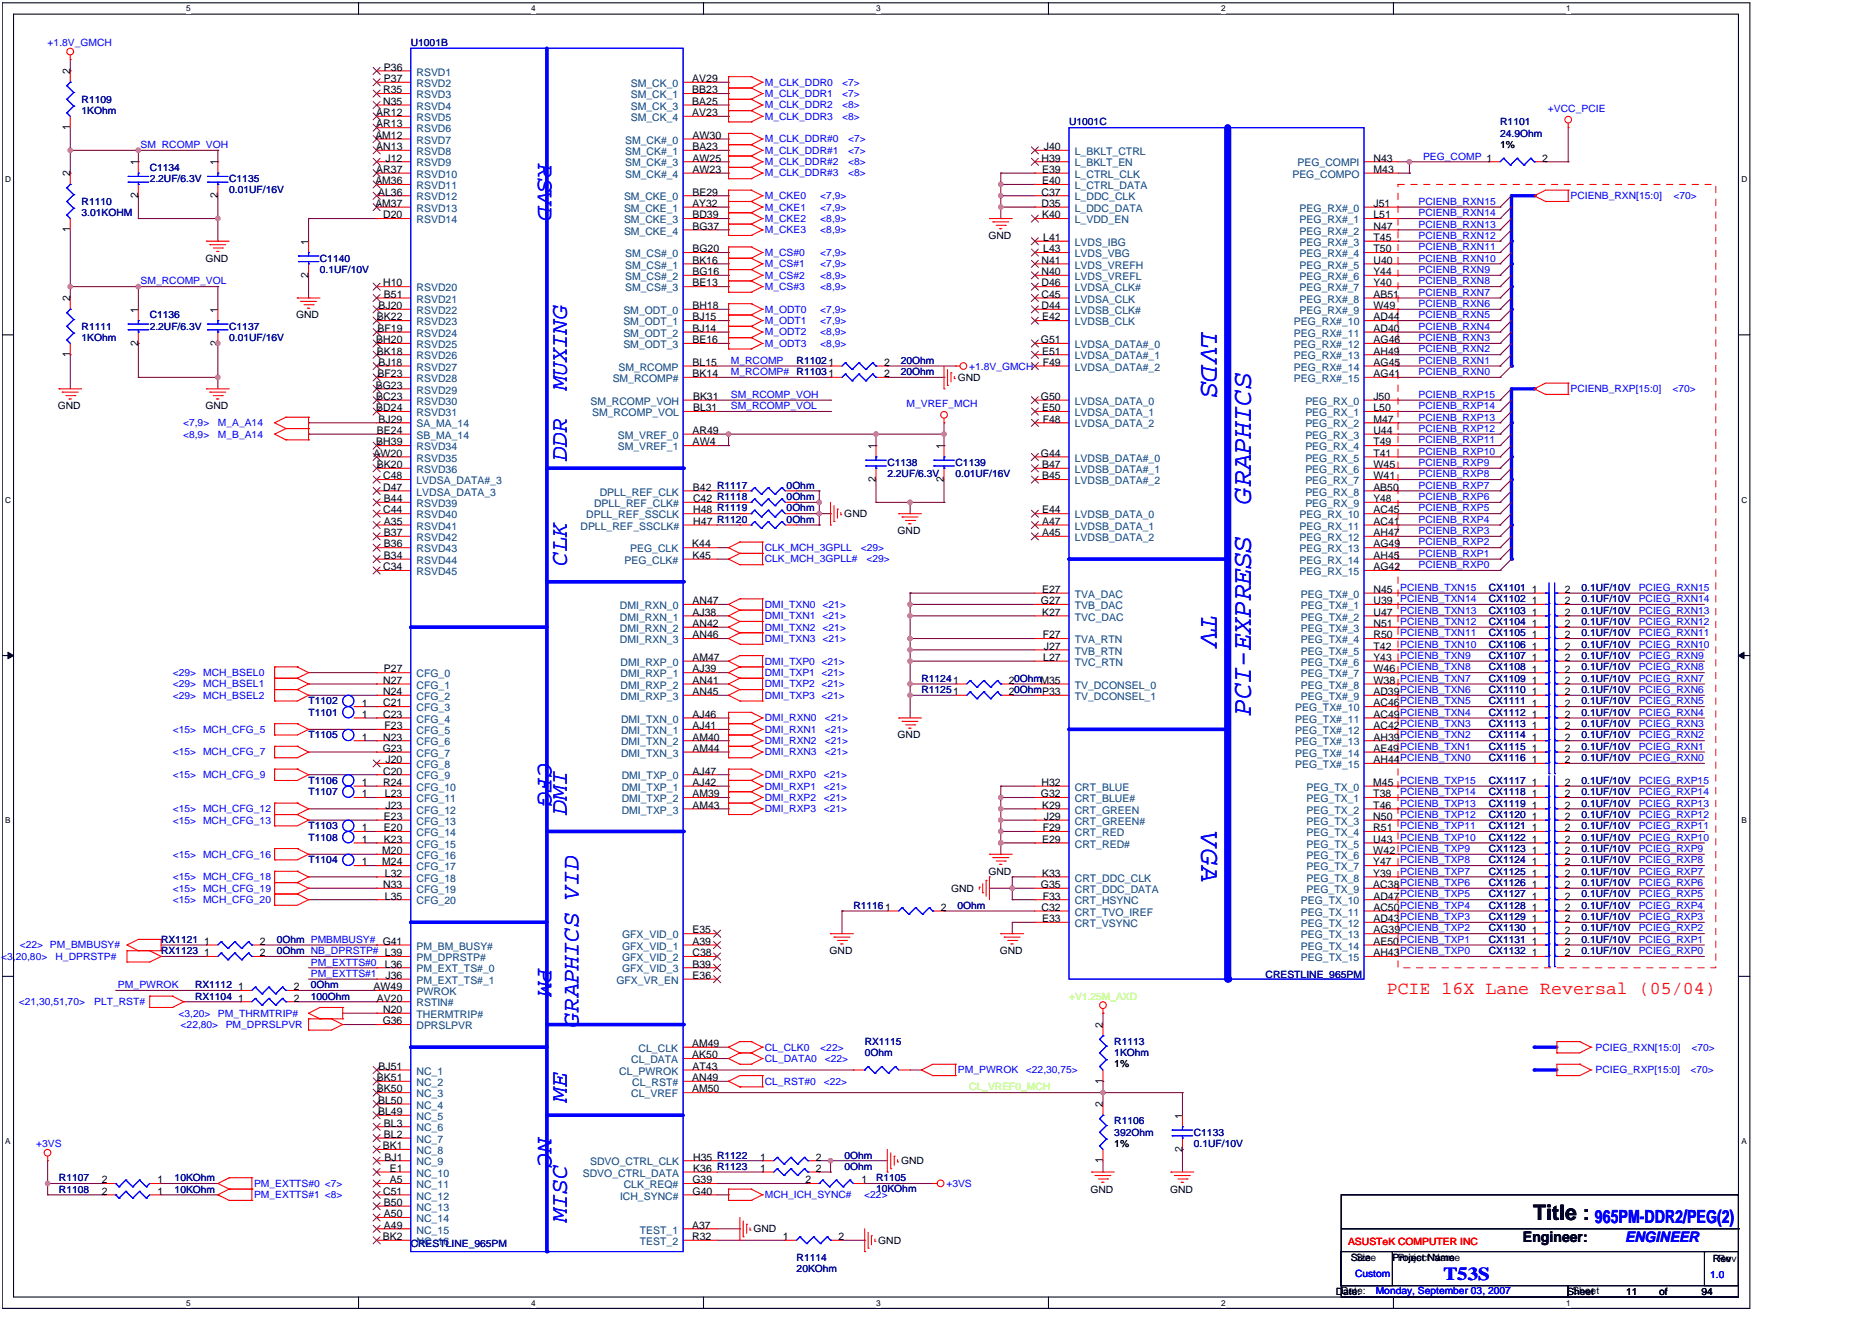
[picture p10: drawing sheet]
<svg xmlns="http://www.w3.org/2000/svg" width="297mm" height="210mm" viewBox="0 0 297 210" stroke-linecap="round" stroke-linejoin="round" font-family="sans-serif">
<defs><g id="words">
<g font-size="4.3" fill="#00f">
<text x="190.9" y="52.8" transform="rotate(90 190.9 52.8)">LVDS</text>
<text x="198.8" y="80" transform="rotate(-90 198.8 80)">GRAPHICS</text>
<text x="190.9" y="97.8" transform="rotate(90 190.9 97.8)">TV</text>
<text x="198.8" y="113.7" transform="rotate(-90 198.8 113.7)">PCI-EXPRESS</text>
<text x="190.9" y="132.2" transform="rotate(90 190.9 132.2)">VGA</text>
</g>
<g font-size="3.8" fill="#00f">
<text x="85.5" y="26" transform="rotate(90 85.5 26)">RSVD</text>
<text x="90.1" y="62" transform="rotate(-90 90.1 62)">MUXING</text>
<text x="90.1" y="73.3" transform="rotate(-90 90.1 73.3)">DDR</text>
<text x="90.1" y="89.9" transform="rotate(-90 90.1 89.9)">CLK</text>
<text x="85.5" y="121.3" transform="rotate(90 85.5 121.3)">CFG</text>
<text x="90.1" y="129.4" transform="rotate(-90 90.1 129.4)">DMI</text>
<text x="85.5" y="153.7" transform="rotate(90 85.5 153.7)">PM</text>
<text x="91.9" y="163.1" transform="rotate(-90 91.9 163.1)">GRAPHICS VID</text>
<text x="90.1" y="175" transform="rotate(-90 90.1 175)">ME</text>
<text x="85.5" y="180.8" transform="rotate(90 85.5 180.8)">NC</text>
<text x="90.1" y="194.1" transform="rotate(-90 90.1 194.1)">MISC</text>
</g>
<text font-size="3.4" x="243.6" y="193.9">Title :</text>
<text font-size="2.9" fill="#f00" x="220.4" y="157.8">PCIE 16X Lane Reversal (05/04)</text>
<g font-size="2.9" fill="#00f">
<text x="253.5" y="194.3">965PM-DDR2/PEG(2)</text>
<text x="229.4" y="203.3">T53S</text>
</g>
<text font-size="2.3" x="242" y="197.4">Engineer:</text>
<text font-size="2.3" fill="#00f" x="258.2" y="197.3">ENGINEER</text>
<g font-size="1.7">
<text x="11.1" y="11.8" transform="rotate(-90 11.1 11.8)">2</text>
<text x="61" y="11.2">P36</text>
<text x="60.9" y="14.8">R35</text>
<text x="60.9" y="16.6">N35</text>
<text x="61" y="13">P37</text>
<text x="110" y="13">AV29</text>
<text x="110" y="14.8">BB23</text>
<text x="110" y="16.6">BA25</text>
<text x="11.1" y="20.7" transform="rotate(-90 11.1 20.7)">1</text>
<text x="59.6" y="22">AM12</text>
<text x="59.8" y="18.4">AR12</text>
<text x="59.8" y="20.2">AR13</text>
<text x="59.8" y="23.8">AN13</text>
<text x="110" y="18.4">AV23</text>
<text x="110" y="22">AW30</text>
<text x="110" y="23.8">BA23</text>
<text x="165.9" y="23.8">J40</text>
<text x="11.1" y="28" transform="rotate(-90 11.1 28)">2</text>
<text x="22" y="26.2" transform="rotate(-90 22 26.2)">1</text>
<text x="34.6" y="26.2" transform="rotate(-90 34.6 26.2)">1</text>
<text x="59.6" y="29.3">AM36</text>
<text x="59.8" y="27.5">AR37</text>
<text x="61.3" y="25.7">J12</text>
<text x="110" y="25.7">AW25</text>
<text x="110" y="27.5">AW23</text>
<text x="165.5" y="25.7">H39</text>
<text x="165.6" y="27.5">E39</text>
<text x="165.6" y="29.3">E40</text>
<text x="218.3" y="25.7">N43</text>
<text x="218.3" y="27.5">M43</text>
<text x="245.1" y="25.7">2</text>
<text x="22" y="31.5" transform="rotate(-90 22 31.5)">2</text>
<text x="34.6" y="31.5" transform="rotate(-90 34.6 31.5)">2</text>
<text x="59.6" y="32.9">AM37</text>
<text x="60.1" y="31.1">AL36</text>
<text x="60.9" y="34.7">D20</text>
<text x="110" y="31.1">BE29</text>
<text x="110" y="32.9">AY32</text>
<text x="110" y="34.7">BD39</text>
<text x="165.5" y="31.1">C37</text>
<text x="165.5" y="32.9">D35</text>
<text x="165.6" y="34.7">K40</text>
<text x="218.3" y="32.9">J51</text>
<text x="218.3" y="34.7">L51</text>
<text x="11.1" y="36.9" transform="rotate(-90 11.1 36.9)">1</text>
<text x="49" y="38.8" transform="rotate(-90 49 38.8)">1</text>
<text x="110" y="40.1">BG20</text>
<text x="110" y="41.9">BK16</text>
<text x="110" y="36.5">BG37</text>
<text x="165.5" y="41.9">N41</text>
<text x="165.8" y="38.3">L41</text>
<text x="165.8" y="40.1">L43</text>
<text x="218.3" y="36.5">N47</text>
<text x="218.3" y="38.3">T45</text>
<text x="218.3" y="40.1">T50</text>
<text x="218.3" y="41.9">U40</text>
<text x="11.1" y="47.9" transform="rotate(-90 11.1 47.9)">2</text>
<text x="49" y="44.1" transform="rotate(-90 49 44.1)">2</text>
<text x="60.9" y="45.5">H10</text>
<text x="61" y="47.3">B51</text>
<text x="110" y="43.7">BG16</text>
<text x="110" y="45.5">BE13</text>
<text x="165.5" y="43.7">N40</text>
<text x="165.5" y="45.5">D46</text>
<text x="165.5" y="47.3">C45</text>
<text x="218.3" y="43.7">Y44</text>
<text x="218.3" y="45.5">Y40</text>
<text x="218.3" y="47.3">AB51</text>
<text x="22" y="49.7" transform="rotate(-90 22 49.7)">1</text>
<text x="34.6" y="49.7" transform="rotate(-90 34.6 49.7)">1</text>
<text x="59.9" y="50.9">BK22</text>
<text x="60" y="52.7">BF19</text>
<text x="60.2" y="49.1">BJ20</text>
<text x="110" y="49.1">BH18</text>
<text x="110" y="50.9">BJ15</text>
<text x="110" y="52.7">BJ14</text>
<text x="165.5" y="49.1">D44</text>
<text x="165.6" y="50.9">E42</text>
<text x="218.3" y="49.1">W49</text>
<text x="218.3" y="50.9">AD44</text>
<text x="218.3" y="52.7">AD40</text>
<text x="11.1" y="56.7" transform="rotate(-90 11.1 56.7)">1</text>
<text x="22" y="54.9" transform="rotate(-90 22 54.9)">2</text>
<text x="34.6" y="54.9" transform="rotate(-90 34.6 54.9)">2</text>
<text x="59.8" y="54.5">BH20</text>
<text x="59.9" y="56.3">BK18</text>
<text x="60" y="59.9">BF23</text>
<text x="60.2" y="58.1">BJ18</text>
<text x="110" y="54.5">BE16</text>
<text x="110" y="58.1">BL15</text>
<text x="110.1" y="59.9">BK14</text>
<text x="140.5" y="59.9">2</text>
<text x="140.5" y="58.1">2</text>
<text x="165.4" y="54.5">G51</text>
<text x="165.6" y="56.3">E51</text>
<text x="165.7" y="58.1">F49</text>
<text x="218.3" y="54.5">AG46</text>
<text x="218.3" y="56.3">AH49</text>
<text x="218.3" y="58.1">AG45</text>
<text x="218.3" y="59.9">AG41</text>
<text x="59.7" y="61.7">BG23</text>
<text x="59.8" y="63.5">BC23</text>
<text x="59.8" y="65.3">BD24</text>
<text x="110.1" y="65.3">BL31</text>
<text x="110.1" y="63.5">BK31</text>
<text x="165.4" y="63.5">G50</text>
<text x="165.6" y="65.3">E50</text>
<text x="218.2" y="63.5">J50</text>
<text x="218.2" y="65.3">L50</text>
<text x="59.8" y="70.7">BH39</text>
<text x="59.9" y="68.9">BE24</text>
<text x="60.2" y="67.1">BJ29</text>
<text x="110.1" y="68.9">AR49</text>
<text x="110.1" y="70.7">AW4</text>
<text x="139.2" y="71.3" transform="rotate(-90 139.2 71.3)">1</text>
<text x="150" y="71.3" transform="rotate(-90 150 71.3)">1</text>
<text x="165.7" y="67.1">F48</text>
<text x="218.2" y="67.1">M47</text>
<text x="218.2" y="68.9">U44</text>
<text x="218.2" y="70.7">T49</text>
<text x="59.3" y="72.5">AW20</text>
<text x="59.9" y="74.3">BK20</text>
<text x="60.9" y="76.1">C48</text>
<text x="60.9" y="77.9">D47</text>
<text x="110.1" y="77.9">B42 R1117</text>
<text x="139.2" y="76.6" transform="rotate(-90 139.2 76.6)">2</text>
<text x="150" y="76.6" transform="rotate(-90 150 76.6)">2</text>
<text x="165.4" y="72.5">G44</text>
<text x="165.6" y="74.3">B47</text>
<text x="165.6" y="76.1">B45</text>
<text x="218.2" y="72.5">T41</text>
<text x="218.2" y="74.3">W45</text>
<text x="218.2" y="76.1">W41</text>
<text x="218.2" y="77.9">AB50</text>
<text x="60.9" y="81.6">C44</text>
<text x="61" y="79.8">B44</text>
<text x="61" y="83.4">A35</text>
<text x="110.1" y="79.8">C42 R1118</text>
<text x="110.1" y="81.6">H48 R1119</text>
<text x="110.2" y="83.4">H47 R1120</text>
<text x="165.6" y="83.4">A47</text>
<text x="165.6" y="81.6">E44</text>
<text x="218.2" y="79.8">Y48</text>
<text x="218.3" y="81.6">AC45</text>
<text x="218.3" y="83.4">AC41</text>
<text x="61" y="85.2">B37</text>
<text x="61" y="87">B36</text>
<text x="61" y="88.8">B34</text>
<text x="110" y="87">K44</text>
<text x="110" y="88.8">K45</text>
<text x="165.6" y="85.2">A45</text>
<text x="218.3" y="85.2">AH47</text>
<text x="218.3" y="87">AG49</text>
<text x="218.3" y="88.8">AH45</text>
<text x="60.9" y="90.6">C34</text>
<text x="110" y="96">AN47</text>
<text x="165.4" y="96">G27</text>
<text x="165.6" y="94.2">E27</text>
<text x="218.2" y="94.2">N45</text>
<text x="218.2" y="96">U39</text>
<text x="218.3" y="90.6">AG42</text>
<text x="243.4" y="96">1</text>
<text x="243.4" y="94.2">1</text>
<text x="248.7" y="96">2</text>
<text x="248.7" y="94.2">2</text>
<text x="110" y="97.8">AJ38</text>
<text x="110" y="99.6">AN42</text>
<text x="110" y="101.4">AN46</text>
<text x="165.6" y="97.8">K27</text>
<text x="165.7" y="101.4">F27</text>
<text x="218.2" y="99.6">N51</text>
<text x="218.2" y="101.4">R50</text>
<text x="218.2" y="97.8">U47</text>
<text x="243.4" y="97.8">1</text>
<text x="243.4" y="101.4">1</text>
<text x="243.4" y="99.6">1</text>
<text x="248.7" y="97.8">2</text>
<text x="248.7" y="101.4">2</text>
<text x="248.7" y="99.6">2</text>
<text x="61" y="106.8">P27</text>
<text x="110" y="105">AM47</text>
<text x="110" y="106.8">AJ39</text>
<text x="165.8" y="105">L27</text>
<text x="165.9" y="103.2">J27</text>
<text x="218.2" y="103.2">T42</text>
<text x="218.2" y="105">Y43</text>
<text x="218.2" y="106.8">W46</text>
<text x="243.4" y="103.2">1</text>
<text x="243.4" y="105">1</text>
<text x="243.4" y="106.8">1</text>
<text x="248.7" y="103.2">2</text>
<text x="248.7" y="105">2</text>
<text x="248.7" y="106.8">2</text>
<text x="57.5" y="112.2">1</text>
<text x="60.9" y="110.4">N24</text>
<text x="60.9" y="108.6">N27</text>
<text x="60.9" y="112.2">C21</text>
<text x="110" y="108.6">AN41</text>
<text x="110" y="110.4">AN45</text>
<text x="160.3" y="108.6">20OhmM35</text>
<text x="160.3" y="110.4">20OhmP33</text>
<text x="218.2" y="108.6">W38</text>
<text x="218.2" y="110.4">AD39</text>
<text x="218.3" y="112.2">AC46</text>
<text x="243.4" y="112.2">1</text>
<text x="243.4" y="110.4">1</text>
<text x="243.4" y="108.6">1</text>
<text x="248.7" y="112.2">2</text>
<text x="248.7" y="110.4">2</text>
<text x="248.7" y="108.6">2</text>
<text x="57.5" y="117.6">1</text>
<text x="57.5" y="114">1</text>
<text x="60.8" y="119.4">G23</text>
<text x="60.9" y="114">C23</text>
<text x="60.9" y="117.6">N23</text>
<text x="61.1" y="115.8">F23</text>
<text x="110" y="114">AJ46</text>
<text x="110" y="115.8">AJ41</text>
<text x="110" y="117.6">AM40</text>
<text x="110" y="119.4">AM44</text>
<text x="218.3" y="114">AC49</text>
<text x="218.3" y="115.8">AC42</text>
<text x="218.3" y="117.6">AH39</text>
<text x="218.3" y="119.4">AE49</text>
<text x="243.4" y="115.8">1</text>
<text x="243.4" y="114">1</text>
<text x="243.4" y="119.4">1</text>
<text x="243.4" y="117.6">1</text>
<text x="248.7" y="115.8">2</text>
<text x="248.7" y="114">2</text>
<text x="248.7" y="119.4">2</text>
<text x="248.7" y="117.6">2</text>
<text x="57.5" y="124.9">1</text>
<text x="60.9" y="123">C20</text>
<text x="60.9" y="124.9">R24</text>
<text x="61.3" y="121.2">J20</text>
<text x="110" y="123">AJ47</text>
<text x="110" y="124.9">AJ42</text>
<text x="165.5" y="124.9">H32</text>
<text x="218.2" y="124.9">M45</text>
<text x="218.3" y="121.2">AH44</text>
<text x="243.4" y="121.2">1</text>
<text x="243.4" y="124.9">1</text>
<text x="248.7" y="121.2">2</text>
<text x="248.7" y="124.9">2</text>
<text x="57.5" y="126.7">1</text>
<text x="61" y="130.2">E23</text>
<text x="61.2" y="126.6">L23</text>
<text x="61.3" y="128.4">J23</text>
<text x="110" y="126.6">AM39</text>
<text x="110" y="128.4">AM43</text>
<text x="165.4" y="126.6">G32</text>
<text x="165.6" y="128.4">K29</text>
<text x="165.9" y="130.2">J29</text>
<text x="218.2" y="126.6">T38</text>
<text x="218.2" y="128.4">T46</text>
<text x="218.2" y="130.2">N50</text>
<text x="243.4" y="130.3">1</text>
<text x="243.4" y="126.7">1</text>
<text x="243.4" y="128.5">1</text>
<text x="248.7" y="130.3">2</text>
<text x="248.7" y="126.7">2</text>
<text x="248.7" y="128.5">2</text>
<text x="57.5" y="133.9">1</text>
<text x="57.5" y="137.5">1</text>
<text x="57.5" y="132.1">1</text>
<text x="60.7" y="135.7">M20</text>
<text x="60.7" y="137.5">M24</text>
<text x="61" y="132">E20</text>
<text x="61" y="133.9">K23</text>
<text x="165.6" y="133.9">E29</text>
<text x="165.7" y="132">F29</text>
<text x="218.2" y="132">R51</text>
<text x="218.2" y="133.9">U43</text>
<text x="218.2" y="135.7">W42</text>
<text x="218.2" y="137.5">Y47</text>
<text x="243.4" y="135.7">1</text>
<text x="243.4" y="133.9">1</text>
<text x="243.4" y="132.1">1</text>
<text x="243.4" y="137.5">1</text>
<text x="248.7" y="135.7">2</text>
<text x="248.7" y="133.9">2</text>
<text x="248.7" y="132.1">2</text>
<text x="248.7" y="137.5">2</text>
<text x="60.9" y="141.1">N33</text>
<text x="61.2" y="139.3">L32</text>
<text x="61.2" y="142.9">L35</text>
<text x="165.4" y="141.1">G35</text>
<text x="165.6" y="139.3">K33</text>
<text x="165.7" y="142.9">F33</text>
<text x="218.2" y="139.3">Y39</text>
<text x="218.2" y="141.1">AC38</text>
<text x="218.2" y="142.9">AD47</text>
<text x="243.4" y="139.3">1</text>
<text x="243.4" y="142.9">1</text>
<text x="243.4" y="141.1">1</text>
<text x="248.7" y="139.3">2</text>
<text x="248.7" y="142.9">2</text>
<text x="248.7" y="141.1">2</text>
<text x="110" y="148.3">E35</text>
<text x="149.5" y="144.7">2</text>
<text x="165.5" y="144.7">C32</text>
<text x="165.6" y="146.5">E33</text>
<text x="218.2" y="144.7">AC50</text>
<text x="218.2" y="146.5">AD43</text>
<text x="218.2" y="148.3">AG39</text>
<text x="243.4" y="144.7">1</text>
<text x="243.4" y="148.3">1</text>
<text x="243.4" y="146.5">1</text>
<text x="248.7" y="144.7">2</text>
<text x="248.7" y="148.3">2</text>
<text x="248.7" y="146.5">2</text>
<text x="32.4" y="151.9">1</text>
<text x="32.4" y="150.1">1</text>
<text x="41.3" y="151.9">2</text>
<text x="41.3" y="150.1">2</text>
<text x="61.2" y="153.7">L36</text>
<text x="61.3" y="155.5">J36</text>
<text x="110" y="150.1">A39</text>
<text x="110" y="151.9">C38</text>
<text x="110" y="153.7">B39</text>
<text x="110.1" y="155.5">E36</text>
<text x="218.2" y="150.1">AE50</text>
<text x="218.2" y="151.9">AH43</text>
<text x="243.4" y="151.9">1</text>
<text x="243.4" y="150.1">1</text>
<text x="248.7" y="151.9">2</text>
<text x="248.7" y="150.1">2</text>
<text x="37.8" y="157.3">1</text>
<text x="37.8" y="159.1">1</text>
<text x="46.7" y="157.3">2</text>
<text x="46.7" y="159.1">2</text>
<text x="59.3" y="157.3">AW49</text>
<text x="59.9" y="159.1">AV20</text>
<text x="60.9" y="160.9">N20</text>
<text x="60.8" y="162.7">G36</text>
<text x="110" y="166.3">AM49</text>
<text x="175.3" y="163.3" transform="rotate(-90 175.3 163.3)">2</text>
<text x="59.9" y="171.7">BK51</text>
<text x="59.9" y="173.5">BK50</text>
<text x="60.2" y="169.9">BJ51</text>
<text x="110" y="171.7">AN49</text>
<text x="110" y="168.1">AK50</text>
<text x="110" y="173.5">AM50</text>
<text x="110" y="169.9">AT43</text>
<text x="175.3" y="172.2" transform="rotate(-90 175.3 172.2)">1</text>
<text x="60.1" y="175.3">BL50</text>
<text x="60.1" y="177.1">BL49</text>
<text x="61" y="179">BL3</text>
<text x="175.3" y="175.9" transform="rotate(-90 175.3 175.9)">2</text>
<text x="187.9" y="177.7" transform="rotate(-90 187.9 177.7)">1</text>
<text x="60.8" y="182.6">BK1</text>
<text x="61" y="180.8">BL2</text>
<text x="61.1" y="184.4">BJ1</text>
<text x="110.1" y="184.4">H35 R1122</text>
<text x="120.8" y="184.4">1</text>
<text x="129.7" y="184.4">2</text>
<text x="175.3" y="184.8" transform="rotate(-90 175.3 184.8)">1</text>
<text x="187.9" y="183" transform="rotate(-90 187.9 183)">2</text>
<text x="16.2" y="189.8">2</text>
<text x="16.2" y="188">2</text>
<text x="25.1" y="189.8">1</text>
<text x="25.1" y="188">1</text>
<text x="60.9" y="189.8">C51</text>
<text x="61" y="191.6">B50</text>
<text x="61.9" y="186.1">E1</text>
<text x="61.9" y="188">A5</text>
<text x="110" y="188">G39</text>
<text x="110" y="189.8">G40</text>
<text x="110.2" y="186.1">K36 R1123</text>
<text x="120.8" y="186.2">1</text>
<text x="128" y="188">2</text>
<text x="129.7" y="186.2">2</text>
<text x="136.9" y="188">1</text>
<text x="60.8" y="197">BK2</text>
<text x="61" y="193.4">A50</text>
<text x="61" y="195.2">A49</text>
<text x="110" y="195.2">A37</text>
<text x="110" y="197">R32</text>
<text x="124.4" y="197">1</text>
<text x="133.3" y="197">2</text>
</g>
<g font-size="1.7" fill="#004080">
<text x="66.2" y="12">RSVD1</text>
<text x="66.2" y="13.8">RSVD2</text>
<text x="66.2" y="15.6">RSVD3</text>
<text x="66.2" y="17.4">RSVD4</text>
<text x="100.2" y="13.8">SM_CK_0</text>
<text x="100.2" y="15.6">SM_CK_1</text>
<text x="100.2" y="17.4">SM_CK_3</text>
<text x="66.2" y="19.2">RSVD5</text>
<text x="66.2" y="21">RSVD6</text>
<text x="66.2" y="22.8">RSVD7</text>
<text x="99.3" y="22.8">SM_CK#_0</text>
<text x="100.2" y="19.2">SM_CK_4</text>
<text x="66.2" y="28.2">RSVD10</text>
<text x="66.2" y="24.6">RSVD8</text>
<text x="66.2" y="26.4">RSVD9</text>
<text x="99.3" y="24.6">SM_CK#_1</text>
<text x="99.3" y="26.4">SM_CK#_3</text>
<text x="99.3" y="28.2">SM_CK#_4</text>
<text x="170.8" y="28.2">L_CTRL_CLK</text>
<text x="170.8" y="26.4">L_BKLT_EN</text>
<text x="170.8" y="24.6">L_BKLT_CTRL</text>
<text x="205.4" y="28.2">PEG_COMPO</text>
<text x="206.2" y="26.4">PEG_COMPI</text>
<text x="66.2" y="31.8">RSVD12</text>
<text x="66.2" y="30">RSVD11</text>
<text x="66.2" y="33.6">RSVD13</text>
<text x="66.2" y="35.5">RSVD14</text>
<text x="99.2" y="31.8">SM_CKE_0</text>
<text x="99.2" y="33.6">SM_CKE_1</text>
<text x="99.2" y="35.5">SM_CKE_3</text>
<text x="170.8" y="30">L_CTRL_DATA</text>
<text x="170.8" y="31.8">L_DDC_CLK</text>
<text x="170.8" y="33.6">L_DDC_DATA</text>
<text x="170.8" y="35.5">L_VDD_EN</text>
<text x="206.5" y="33.6">PEG_RX#_0</text>
<text x="206.5" y="35.5">PEG_RX#_1</text>
<text x="99.2" y="37.3">SM_CKE_4</text>
<text x="99.3" y="40.9">SM_CS#_0</text>
<text x="170.8" y="39.1">LVDS_IBG</text>
<text x="170.8" y="40.9">LVDS_VBG</text>
<text x="206.5" y="37.3">PEG_RX#_2</text>
<text x="206.5" y="39.1">PEG_RX#_3</text>
<text x="206.5" y="40.9">PEG_RX#_4</text>
<text x="66.2" y="46.3">RSVD20</text>
<text x="99.3" y="42.7">SM_CS#_1</text>
<text x="99.3" y="44.5">SM_CS#_2</text>
<text x="99.3" y="46.3">SM_CS#_3</text>
<text x="170.8" y="42.7">LVDS_VREFH</text>
<text x="170.8" y="44.5">LVDS_VREFL</text>
<text x="170.8" y="46.3">LVDSA_CLK#</text>
<text x="206.5" y="42.7">PEG_RX#_5</text>
<text x="206.5" y="44.5">PEG_RX#_6</text>
<text x="206.5" y="46.3">PEG_RX#_7</text>
<text x="66.2" y="49.9">RSVD22</text>
<text x="66.2" y="51.7">RSVD23</text>
<text x="66.2" y="53.5">RSVD24</text>
<text x="66.2" y="48.1">RSVD21</text>
<text x="99.1" y="49.9">SM_ODT_0</text>
<text x="99.1" y="51.7">SM_ODT_1</text>
<text x="99.1" y="53.5">SM_ODT_2</text>
<text x="170.8" y="48.1">LVDSA_CLK</text>
<text x="170.8" y="49.9">LVDSB_CLK#</text>
<text x="170.8" y="51.7">LVDSB_CLK</text>
<text x="205.6" y="51.7">PEG_RX#_10</text>
<text x="205.6" y="53.5">PEG_RX#_11</text>
<text x="206.5" y="48.1">PEG_RX#_8</text>
<text x="206.5" y="49.9">PEG_RX#_9</text>
<text x="66.2" y="55.3">RSVD25</text>
<text x="66.2" y="57.1">RSVD26</text>
<text x="66.2" y="58.9">RSVD27</text>
<text x="98.3" y="58.9">SM_RCOMP</text>
<text x="99.1" y="55.3">SM_ODT_3</text>
<text x="170.8" y="55.3">LVDSA_DATA#_0</text>
<text x="170.8" y="57.1">LVDSA_DATA#_1</text>
<text x="170.8" y="58.9">LVDSA_DATA#_2</text>
<text x="205.6" y="55.3">PEG_RX#_12</text>
<text x="205.6" y="57.1">PEG_RX#_13</text>
<text x="205.6" y="58.9">PEG_RX#_14</text>
<text x="66.2" y="60.7">RSVD28</text>
<text x="66.2" y="62.5">RSVD29</text>
<text x="66.2" y="64.3">RSVD30</text>
<text x="93.8" y="64.3">SM_RCOMP_VOH</text>
<text x="97.4" y="60.7">SM_RCOMP#</text>
<text x="170.8" y="64.3">LVDSA_DATA_0</text>
<text x="205.6" y="60.7">PEG_RX#_15</text>
<text x="207.4" y="64.3">PEG_RX_0</text>
<text x="66.2" y="71.5">RSVD34</text>
<text x="66.2" y="66.1">RSVD31</text>
<text x="66.2" y="67.9">SA_MA_14</text>
<text x="66.2" y="69.7">SB_MA_14</text>
<text x="94.1" y="66.1">SM_RCOMP_VOL</text>
<text x="98.2" y="69.7">SM_VREF_0</text>
<text x="98.2" y="71.5">SM_VREF_1</text>
<text x="170.8" y="66.1">LVDSA_DATA_1</text>
<text x="170.8" y="67.9">LVDSA_DATA_2</text>
<text x="207.4" y="66.1">PEG_RX_1</text>
<text x="207.4" y="67.9">PEG_RX_2</text>
<text x="207.4" y="69.7">PEG_RX_3</text>
<text x="207.4" y="71.5">PEG_RX_4</text>
<text x="66.2" y="73.3">RSVD35</text>
<text x="66.2" y="75.1">RSVD36</text>
<text x="66.2" y="76.9">LVDSA_DATA#_3</text>
<text x="170.8" y="73.3">LVDSB_DATA#_0</text>
<text x="170.8" y="75.1">LVDSB_DATA#_1</text>
<text x="170.8" y="76.9">LVDSB_DATA#_2</text>
<text x="207.4" y="73.3">PEG_RX_5</text>
<text x="207.4" y="75.1">PEG_RX_6</text>
<text x="207.4" y="76.9">PEG_RX_7</text>
<text x="66.2" y="78.7">LVDSA_DATA_3</text>
<text x="66.2" y="80.5">RSVD39</text>
<text x="66.2" y="82.3">RSVD40</text>
<text x="93.1" y="82.3">DPLL_REF_SSCLK</text>
<text x="94.4" y="80.5">DPLL_REF_CLK#</text>
<text x="95.3" y="78.7">DPLL_REF_CLK</text>
<text x="170.8" y="82.3">LVDSB_DATA_0</text>
<text x="206.5" y="82.3">PEG_RX_10</text>
<text x="207.4" y="78.7">PEG_RX_8</text>
<text x="207.4" y="80.5">PEG_RX_9</text>
<text x="66.2" y="84.1">RSVD41</text>
<text x="66.2" y="85.9">RSVD42</text>
<text x="66.2" y="87.7">RSVD43</text>
<text x="66.2" y="89.6">RSVD44</text>
<text x="92.2" y="84.1">DPLL_REF_SSCLK#</text>
<text x="99.2" y="89.6">PEG_CLK#</text>
<text x="100.1" y="87.7">PEG_CLK</text>
<text x="170.8" y="84.1">LVDSB_DATA_1</text>
<text x="170.8" y="85.9">LVDSB_DATA_2</text>
<text x="206.5" y="84.1">PEG_RX_11</text>
<text x="206.5" y="85.9">PEG_RX_12</text>
<text x="206.5" y="87.7">PEG_RX_13</text>
<text x="206.5" y="89.6">PEG_RX_14</text>
<text x="66.2" y="91.4">RSVD45</text>
<text x="170.8" y="95">TVA_DAC</text>
<text x="206.5" y="91.4">PEG_RX_15</text>
<text x="206.7" y="95">PEG_TX#_0</text>
<text x="98.5" y="96.8">DMI_RXN_0</text>
<text x="98.5" y="98.6">DMI_RXN_1</text>
<text x="98.5" y="100.4">DMI_RXN_2</text>
<text x="170.8" y="96.8">TVB_DAC</text>
<text x="170.8" y="98.6">TVC_DAC</text>
<text x="206.7" y="100.4">PEG_TX#_3</text>
<text x="206.7" y="96.8">PEG_TX#_1</text>
<text x="206.7" y="98.6">PEG_TX#_2</text>
<text x="66.2" y="107.6">CFG_0</text>
<text x="98.5" y="102.2">DMI_RXN_3</text>
<text x="98.6" y="105.8">DMI_RXP_0</text>
<text x="98.6" y="107.6">DMI_RXP_1</text>
<text x="170.8" y="102.2">TVA_RTN</text>
<text x="170.8" y="104">TVB_RTN</text>
<text x="170.8" y="105.8">TVC_RTN</text>
<text x="206.7" y="102.2">PEG_TX#_4</text>
<text x="206.7" y="104">PEG_TX#_5</text>
<text x="206.7" y="105.8">PEG_TX#_6</text>
<text x="206.7" y="107.6">PEG_TX#_7</text>
<text x="66.2" y="111.2">CFG_2</text>
<text x="66.2" y="109.4">CFG_1</text>
<text x="66.2" y="113">CFG_3</text>
<text x="98.6" y="109.4">DMI_RXP_2</text>
<text x="98.6" y="111.2">DMI_RXP_3</text>
<text x="170.8" y="109.4">TV_DCONSEL_0</text>
<text x="170.8" y="111.2">TV_DCONSEL_1</text>
<text x="205.8" y="113">PEG_TX#_10</text>
<text x="206.7" y="109.4">PEG_TX#_8</text>
<text x="206.7" y="111.2">PEG_TX#_9</text>
<text x="66.2" y="114.8">CFG_4</text>
<text x="66.2" y="116.6">CFG_5</text>
<text x="66.2" y="118.4">CFG_6</text>
<text x="98.7" y="114.8">DMI_TXN_0</text>
<text x="98.7" y="116.6">DMI_TXN_1</text>
<text x="98.7" y="118.4">DMI_TXN_2</text>
<text x="205.8" y="114.8">PEG_TX#_11</text>
<text x="205.8" y="116.6">PEG_TX#_12</text>
<text x="205.8" y="118.4">PEG_TX#_13</text>
<text x="66.2" y="120.2">CFG_7</text>
<text x="66.2" y="122">CFG_8</text>
<text x="66.2" y="123.8">CFG_9</text>
<text x="66.2" y="125.6">CFG_10</text>
<text x="98.7" y="120.2">DMI_TXN_3</text>
<text x="98.8" y="123.8">DMI_TXP_0</text>
<text x="98.8" y="125.6">DMI_TXP_1</text>
<text x="170.8" y="125.6">CRT_BLUE</text>
<text x="205.8" y="120.2">PEG_TX#_14</text>
<text x="205.8" y="122">PEG_TX#_15</text>
<text x="207.6" y="125.6">PEG_TX_0</text>
<text x="66.2" y="127.4">CFG_11</text>
<text x="66.2" y="129.2">CFG_12</text>
<text x="66.2" y="131">CFG_13</text>
<text x="98.8" y="127.4">DMI_TXP_2</text>
<text x="98.8" y="129.2">DMI_TXP_3</text>
<text x="170.8" y="127.4">CRT_BLUE#</text>
<text x="170.8" y="129.2">CRT_GREEN</text>
<text x="170.8" y="131">CRT_GREEN#</text>
<text x="207.6" y="127.4">PEG_TX_1</text>
<text x="207.6" y="129.2">PEG_TX_2</text>
<text x="207.6" y="131">PEG_TX_3</text>
<text x="66.2" y="132.8">CFG_14</text>
<text x="66.2" y="134.6">CFG_15</text>
<text x="66.2" y="136.4">CFG_16</text>
<text x="170.8" y="132.8">CRT_RED</text>
<text x="170.8" y="134.6">CRT_RED#</text>
<text x="207.6" y="132.8">PEG_TX_4</text>
<text x="207.6" y="134.6">PEG_TX_5</text>
<text x="207.6" y="136.4">PEG_TX_6</text>
<text x="66.2" y="140">CFG_18</text>
<text x="66.2" y="141.8">CFG_19</text>
<text x="66.2" y="143.7">CFG_20</text>
<text x="66.2" y="138.2">CFG_17</text>
<text x="170.8" y="140">CRT_DDC_CLK</text>
<text x="170.8" y="141.8">CRT_DDC_DATA</text>
<text x="170.8" y="143.7">CRT_HSYNC</text>
<text x="206.7" y="143.7">PEG_TX_10</text>
<text x="207.6" y="138.2">PEG_TX_7</text>
<text x="207.6" y="140">PEG_TX_8</text>
<text x="207.6" y="141.8">PEG_TX_9</text>
<text x="98.9" y="149.1">GFX_VID_0</text>
<text x="170.8" y="145.5">CRT_TVO_IREF</text>
<text x="170.8" y="147.3">CRT_VSYNC</text>
<text x="206.7" y="145.5">PEG_TX_11</text>
<text x="206.7" y="147.3">PEG_TX_12</text>
<text x="206.7" y="149.1">PEG_TX_13</text>
<text x="66.2" y="150.9">PM_BM_BUSY#</text>
<text x="66.2" y="154.5">PM_EXT_TS#_0</text>
<text x="66.2" y="152.7">PM_DPRSTP#</text>
<text x="98.9" y="150.9">GFX_VID_1</text>
<text x="98.9" y="152.7">GFX_VID_2</text>
<text x="98.9" y="154.5">GFX_VID_3</text>
<text x="206.7" y="150.9">PEG_TX_14</text>
<text x="206.7" y="152.7">PEG_TX_15</text>
<text x="66.2" y="156.3">PM_EXT_TS#_1</text>
<text x="66.2" y="158.1">PWROK</text>
<text x="66.2" y="159.9">RSTIN#</text>
<text x="66.2" y="161.7">THERMTRIP#</text>
<text x="98" y="156.3">GFX_VR_EN</text>
<text x="66.2" y="163.5">DPRSLPVR</text>
<text x="101.5" y="167.1">CL_CLK</text>
<text x="66.2" y="170.7">NC_1</text>
<text x="66.2" y="172.5">NC_2</text>
<text x="98.4" y="170.7">CL_PWROK</text>
<text x="100.3" y="168.9">CL_DATA</text>
<text x="100.5" y="172.5">CL_RST#</text>
<text x="66.2" y="174.3">NC_3</text>
<text x="66.2" y="176.1">NC_4</text>
<text x="66.2" y="177.9">NC_5</text>
<text x="66.2" y="179.7">NC_6</text>
<text x="100.3" y="174.3">CL_VREF</text>
<text x="66.2" y="181.5">NC_7</text>
<text x="66.2" y="183.3">NC_8</text>
<text x="66.2" y="185.1">NC_9</text>
<text x="93.8" y="185.1">SDVO_CTRL_CLK</text>
<text x="66.2" y="186.9">NC_10</text>
<text x="66.2" y="188.7">NC_11</text>
<text x="66.2" y="190.5">NC_12</text>
<text x="92.6" y="186.9">SDVO_CTRL_DATA</text>
<text x="98.5" y="190.5">ICH_SYNC#</text>
<text x="99.1" y="188.7">CLK_REQ#</text>
<text x="66.2" y="192.3">NC_13</text>
<text x="66.2" y="194.1">NC_14</text>
<text x="66.2" y="195.9">NC_15</text>
<text x="66.2" y="197.8">NC_16</text>
<text x="101.7" y="195.9">TEST_1</text>
<text x="101.7" y="197.8">TEST_2</text>
</g>
<g font-size="1.6" fill="#00f">
<text x="7.6" y="7.3">+1.8V_GMCH</text>
<text x="121.5" y="13.6">M_CLK_DDR0</text>
<text x="121.5" y="15.4">M_CLK_DDR1</text>
<text x="121.5" y="17.2">M_CLK_DDR2</text>
<text x="133.9" y="13.6">&lt;7&gt;</text>
<text x="133.9" y="15.4">&lt;7&gt;</text>
<text x="133.9" y="17.2">&lt;8&gt;</text>
<text x="246" y="17.8">+VCC_PCIE</text>
<text x="22.3" y="23.5">SM RCOMP VOH</text>
<text x="121.5" y="19">M_CLK_DDR3</text>
<text x="121.5" y="22.6">M_CLK_DDR#0</text>
<text x="133.9" y="19">&lt;8&gt;</text>
<text x="134.8" y="22.6">&lt;7&gt;</text>
<text x="121.5" y="24.4">M_CLK_DDR#1</text>
<text x="121.5" y="26.2">M_CLK_DDR#2</text>
<text x="121.5" y="28">M_CLK_DDR#3</text>
<text x="134.8" y="24.4">&lt;7&gt;</text>
<text x="134.8" y="26.2">&lt;8&gt;</text>
<text x="134.8" y="28">&lt;8&gt;</text>
<text x="226.1" y="25.3">PEG_COMP 1</text>
<text x="121.5" y="31.6">M_CKE0</text>
<text x="121.5" y="33.4">M_CKE1</text>
<text x="121.5" y="35.2">M_CKE2</text>
<text x="130.4" y="31.6">&lt;7,9&gt;</text>
<text x="130.4" y="33.4">&lt;7,9&gt;</text>
<text x="130.4" y="35.2">&lt;8,9&gt;</text>
<text x="225.4" y="34.4">PCIENB_RXN14</text>
<text x="225.4" y="32.5">PCIENB_RXN15</text>
<text x="249.6" y="31.6">PCIENB_RXN[15:0]</text>
<text x="265.9" y="31.6">&lt;70&gt;</text>
<text x="121.5" y="37">M_CKE3</text>
<text x="121.5" y="40.7">M_CS#0</text>
<text x="130.4" y="37">&lt;8,9&gt;</text>
<text x="130.4" y="40.7">&lt;7,9&gt;</text>
<text x="225.4" y="39.8">PCIENB_RXN11</text>
<text x="225.4" y="36.2">PCIENB_RXN13</text>
<text x="225.4" y="41.6">PCIENB_RXN10</text>
<text x="225.4" y="38">PCIENB_RXN12</text>
<text x="22.3" y="45.2">SM_RCOMP_VOL</text>
<text x="121.5" y="42.5">M_CS#1</text>
<text x="121.5" y="44.3">M_CS#2</text>
<text x="121.5" y="46.1">M_CS#3</text>
<text x="130.4" y="42.5">&lt;7,9&gt;</text>
<text x="130.4" y="44.3">&lt;8,9&gt;</text>
<text x="130.4" y="46.1">&lt;8,9&gt;</text>
<text x="225.4" y="47">PCIENB_RXN7</text>
<text x="225.4" y="43.4">PCIENB_RXN9</text>
<text x="225.4" y="45.2">PCIENB_RXN8</text>
<text x="121.5" y="49.7">M_ODT0</text>
<text x="121.5" y="51.5">M_ODT1</text>
<text x="121.5" y="53.3">M_ODT2</text>
<text x="130.4" y="49.7">&lt;7,9&gt;</text>
<text x="130.4" y="51.5">&lt;7,9&gt;</text>
<text x="130.4" y="53.3">&lt;8,9&gt;</text>
<text x="225.4" y="48.8">PCIENB_RXN6</text>
<text x="225.4" y="52.4">PCIENB_RXN4</text>
<text x="225.4" y="50.6">PCIENB_RXN5</text>
<text x="116.1" y="57.8">M_RCOMP</text>
<text x="116.1" y="59.6">M_RCOMP#</text>
<text x="121.5" y="55.1">M_ODT3</text>
<text x="130.4" y="55.1">&lt;8,9&gt;</text>
<text x="154" y="58.7">+1.8V_GMCH</text>
<text x="225.4" y="54.2">PCIENB_RXN3</text>
<text x="225.4" y="57.8">PCIENB_RXN1</text>
<text x="225.4" y="59.6">PCIENB_RXN0</text>
<text x="225.4" y="56">PCIENB_RXN2</text>
<text x="116.1" y="65">SM_RCOMP_VOL</text>
<text x="116.1" y="63.2">SM_RCOMP_VOH</text>
<text x="144.1" y="64.6">M_VREF_MCH</text>
<text x="225.4" y="65">PCIENB_RXP14</text>
<text x="225.4" y="63.2">PCIENB_RXP15</text>
<text x="249.6" y="62.3">PCIENB_RXP[15:0]</text>
<text x="265.7" y="62.3">&lt;70&gt;</text>
<text x="29.1" y="69.5">&lt;8,9&gt;</text>
<text x="29.1" y="67.7">&lt;7,9&gt;</text>
<text x="34.6" y="69.5">M_B_A14</text>
<text x="34.6" y="67.7">M_A_A14</text>
<text x="225.4" y="68.6">PCIENB_RXP12</text>
<text x="225.4" y="70.4">PCIENB_RXP11</text>
<text x="225.4" y="66.8">PCIENB_RXP13</text>
<text x="225.4" y="75.8">PCIENB_RXP8</text>
<text x="225.4" y="72.2">PCIENB_RXP10</text>
<text x="225.4" y="77.6">PCIENB_RXP7</text>
<text x="225.4" y="74">PCIENB_RXP9</text>
<text x="225.4" y="83">PCIENB_RXP4</text>
<text x="225.4" y="81.2">PCIENB_RXP5</text>
<text x="225.4" y="79.4">PCIENB_RXP6</text>
<text x="121.5" y="87.5">CLK_MCH_3GPLL</text>
<text x="121.5" y="89.3">CLK_MCH_3GPLL#</text>
<text x="136.8" y="87.5">&lt;29&gt;</text>
<text x="137.7" y="89.3">&lt;29&gt;</text>
<text x="225.4" y="86.6">PCIENB_RXP2</text>
<text x="225.4" y="84.8">PCIENB_RXP3</text>
<text x="225.4" y="88.5">PCIENB_RXP1</text>
<text x="222.5" y="95.7">PCIENB_TXN14</text>
<text x="222.5" y="93.9">PCIENB_TXN15</text>
<text x="225.4" y="90.3">PCIENB_RXP0</text>
<text x="260.4" y="93.9">PCIEG_RXN15</text>
<text x="260.4" y="95.7">PCIEG_RXN14</text>
<text x="121.5" y="96.6">DMI_TXN0</text>
<text x="121.5" y="98.4">DMI_TXN1</text>
<text x="121.5" y="100.2">DMI_TXN2</text>
<text x="121.5" y="102">DMI_TXN3</text>
<text x="130.7" y="96.6">&lt;21&gt;</text>
<text x="130.7" y="98.4">&lt;21&gt;</text>
<text x="130.7" y="100.2">&lt;21&gt;</text>
<text x="130.7" y="102">&lt;21&gt;</text>
<text x="222.5" y="101.1">PCIENB_TXN11</text>
<text x="222.5" y="97.5">PCIENB_TXN13</text>
<text x="222.5" y="99.3">PCIENB_TXN12</text>
<text x="260.4" y="101.1">PCIEG_RXN11</text>
<text x="260.4" y="99.3">PCIEG_RXN12</text>
<text x="260.4" y="97.5">PCIEG_RXN13</text>
<text x="27.5" y="107.4">&lt;29&gt; MCH_BSEL0</text>
<text x="121.5" y="105.6">DMI_TXP0 &lt;21&gt;</text>
<text x="121.5" y="107.4">DMI_TXP1 &lt;21&gt;</text>
<text x="222.5" y="102.9">PCIENB_TXN10</text>
<text x="222.5" y="106.5">PCIENB_TXN8</text>
<text x="222.5" y="104.7">PCIENB_TXN9</text>
<text x="260.4" y="106.5">PCIEG_RXN8</text>
<text x="260.4" y="104.7">PCIEG_RXN9</text>
<text x="260.4" y="102.9">PCIEG_RXN10</text>
<text x="27.5" y="111">&lt;29&gt; MCH_BSEL2</text>
<text x="27.5" y="109.2">&lt;29&gt; MCH_BSEL1</text>
<text x="121.5" y="109.2">DMI_TXP2 &lt;21&gt;</text>
<text x="121.5" y="111">DMI_TXP3 &lt;21&gt;</text>
<text x="222.5" y="111.9">PCIENB_TXN5</text>
<text x="222.5" y="113.7">PCIENB_TXN4</text>
<text x="222.5" y="108.3">PCIENB_TXN7</text>
<text x="222.5" y="110.1">PCIENB_TXN6</text>
<text x="260.4" y="113.7">PCIEG_RXN4</text>
<text x="260.4" y="111.9">PCIEG_RXN5</text>
<text x="260.4" y="110.1">PCIEG_RXN6</text>
<text x="260.4" y="108.3">PCIEG_RXN7</text>
<text x="27.5" y="116.4">&lt;15&gt; MCH_CFG_5</text>
<text x="27.5" y="120">&lt;15&gt; MCH_CFG_7</text>
<text x="121.5" y="114.6">DMI_RXN0</text>
<text x="121.5" y="116.4">DMI_RXN1</text>
<text x="121.5" y="118.2">DMI_RXN2</text>
<text x="121.5" y="120">DMI_RXN3</text>
<text x="131.1" y="114.6">&lt;21&gt;</text>
<text x="131.1" y="116.4">&lt;21&gt;</text>
<text x="131.1" y="118.2">&lt;21&gt;</text>
<text x="131.1" y="120">&lt;21&gt;</text>
<text x="222.5" y="119.1">PCIENB_TXN1</text>
<text x="222.5" y="115.5">PCIENB_TXN3</text>
<text x="222.5" y="117.3">PCIENB_TXN2</text>
<text x="260.4" y="119.1">PCIEG_RXN1</text>
<text x="260.4" y="117.3">PCIEG_RXN2</text>
<text x="260.4" y="115.5">PCIEG_RXN3</text>
<text x="27.5" y="123.6">&lt;15&gt; MCH_CFG_9</text>
<text x="121.5" y="123.6">DMI_RXP0</text>
<text x="121.5" y="125.4">DMI_RXP1</text>
<text x="130.9" y="123.6">&lt;21&gt;</text>
<text x="130.9" y="125.4">&lt;21&gt;</text>
<text x="222.5" y="120.9">PCIENB_TXN0</text>
<text x="222.5" y="124.5">PCIENB_TXP15</text>
<text x="260.4" y="120.9">PCIEG_RXN0</text>
<text x="260.4" y="124.5">PCIEG_RXP15</text>
<text x="27.5" y="129">&lt;15&gt; MCH_CFG_12</text>
<text x="27.5" y="130.8">&lt;15&gt; MCH_CFG_13</text>
<text x="121.5" y="127.2">DMI_RXP2</text>
<text x="121.5" y="129">DMI_RXP3</text>
<text x="130.9" y="127.2">&lt;21&gt;</text>
<text x="130.9" y="129">&lt;21&gt;</text>
<text x="222.5" y="129.9">PCIENB_TXP12</text>
<text x="222.5" y="131.7">PCIENB_TXP11</text>
<text x="222.5" y="126.3">PCIENB_TXP14</text>
<text x="222.5" y="128.1">PCIENB_TXP13</text>
<text x="260.4" y="131.7">PCIEG_RXP11</text>
<text x="260.4" y="129.9">PCIEG_RXP12</text>
<text x="260.4" y="128.1">PCIEG_RXP13</text>
<text x="260.4" y="126.3">PCIEG_RXP14</text>
<text x="27.5" y="136.2">&lt;15&gt; MCH_CFG_16</text>
<text x="222.5" y="133.5">PCIENB_TXP10</text>
<text x="222.5" y="135.3">PCIENB_TXP9</text>
<text x="222.5" y="137.1">PCIENB_TXP8</text>
<text x="260.4" y="137.1">PCIEG_RXP8</text>
<text x="260.4" y="135.3">PCIEG_RXP9</text>
<text x="260.4" y="133.5">PCIEG_RXP10</text>
<text x="27.5" y="141.7">&lt;15&gt; MCH_CFG_19</text>
<text x="27.5" y="143.5">&lt;15&gt; MCH_CFG_20</text>
<text x="27.5" y="139.9">&lt;15&gt; MCH_CFG_18</text>
<text x="222.5" y="140.7">PCIENB_TXP6</text>
<text x="222.5" y="138.9">PCIENB_TXP7</text>
<text x="222.5" y="142.6">PCIENB_TXP5</text>
<text x="260.4" y="142.6">PCIEG_RXP5</text>
<text x="260.4" y="140.7">PCIEG_RXP6</text>
<text x="260.4" y="138.9">PCIEG_RXP7</text>
<text x="222.5" y="144.4">PCIENB_TXP4</text>
<text x="222.5" y="149.8">PCIENB_TXP1</text>
<text x="222.5" y="148">PCIENB_TXP2</text>
<text x="222.5" y="146.2">PCIENB_TXP3</text>
<text x="260.4" y="149.8">PCIEG_RXP1</text>
<text x="260.4" y="148">PCIEG_RXP2</text>
<text x="260.4" y="146.2">PCIEG_RXP3</text>
<text x="260.4" y="144.4">PCIEG_RXP4</text>
<text x=".2" y="152.5">&lt;3,20,80&gt;</text>
<text x="3.1" y="150.7">&lt;22&gt; PM_BMBUSY#</text>
<text x="8.8" y="152.5">H_DPRSTP#</text>
<text x="49.4" y="155.2">PM_EXTTS#1</text>
<text x="49.4" y="153.4">PM_EXTTS#0</text>
<text x="222.5" y="151.6">PCIENB_TXP0</text>
<text x="260.4" y="151.6">PCIEG_RXP0</text>
<text x="3" y="159.7">&lt;21,30,51,70&gt;</text>
<text x="15" y="159.7">PLT_RST#</text>
<text x="18.7" y="157">PM_PWROK</text>
<text x="28.4" y="161.5">&lt;3,20&gt;</text>
<text x="34.6" y="161.5">PM_THRMTRIP#</text>
<text x="28.7" y="163.3">&lt;22,80&gt;</text>
<text x="35.9" y="163.3">PM_DPRSLPVR</text>
<text x="121.5" y="166.9">CL_CLK0</text>
<text x="130.4" y="166.9">&lt;22&gt;</text>
<text x="253.5" y="166.9">PCIEG_RXN[15:0]</text>
<text x="268.8" y="166.9">&lt;70&gt;</text>
<text x="121.5" y="168.7">CL_DATA0</text>
<text x="121.5" y="172.3">CL_RST#0</text>
<text x="130.9" y="172.3">&lt;22&gt;</text>
<text x="131.1" y="168.7">&lt;22&gt;</text>
<text x="152.2" y="170.5">PM_PWROK</text>
<text x="163" y="170.5">&lt;22,30,75&gt;</text>
<text x="253.5" y="170.5">PCIEG_RXP[15:0]</text>
<text x="268.6" y="170.5">&lt;70&gt;</text>
<text x="5.8" y="182.2">+3VS</text>
<text x="40.4" y="190.3">PM_EXTTS#1 &lt;8&gt;</text>
<text x="40.4" y="188.5">PM_EXTTS#0 &lt;7&gt;</text>
<text x="121.5" y="190.3">MCH_ICH_SYNC#</text>
<text x="137.3" y="190.3">&lt;22&gt;</text>
<text x="150.4" y="188.5">+3VS</text>
<text x="215.3" y="202.8">Custom</text>
<text x="271.8" y="203">1.0</text>
<text x="218.6" y="205.6">Monday, September 03, 2007</text>
</g>
<g font-size="1.6" fill="#000080">
<text x="65.3" y="7.3">U1001B</text>
<text x="13" y="16.3">R1109</text>
<text x="13" y="18.1">1KOhm</text>
<text x="169.9" y="19.9">U1001C</text>
<text x="238.4" y="19.9">R1101</text>
<text x="238.4" y="21.7">24.9Ohm</text>
<text x="23.8" y="27.1">C1134</text>
<text x="23.8" y="28.9">2.2UF/6.3V</text>
<text x="36.4" y="28.9">C1135</text>
<text x="13" y="32.5">R1110</text>
<text x="13" y="34.3">3.01KOHM</text>
<text x="36.4" y="30.7">0.01UF/16V</text>
<text x="50.8" y="41.6">C1140</text>
<text x="50.8" y="43.3">0.1UF/10V</text>
<text x="13" y="52.4">R1111</text>
<text x="23.8" y="50.6">C1136</text>
<text x="23.8" y="52.3">2.2UF/6.3V</text>
<text x="36.4" y="52.4">C1137</text>
<text x="13" y="54.2">1KOhm</text>
<text x="36.4" y="54.2">0.01UF/16V</text>
<text x="126.6" y="59.6">R11031</text>
<text x="126.6" y="57.8">R11021</text>
<text x="143.1" y="59.6">20Ohm</text>
<text x="143.1" y="57.8">20Ohm</text>
<text x="125" y="77.6">0Ohm</text>
<text x="141" y="74">C1138</text>
<text x="141" y="75.8">2.2UF/6.3V</text>
<text x="151.8" y="74">C1139</text>
<text x="151.8" y="75.8">0.01UF/16V</text>
<text x="125" y="83">0Ohm</text>
<text x="125" y="81.2">0Ohm</text>
<text x="125" y="79.4">0Ohm</text>
<text x="236.6" y="95.7">CX1102</text>
<text x="236.6" y="93.9">CX1101</text>
<text x="251.3" y="95.7">0.1UF/10V</text>
<text x="251.3" y="93.9">0.1UF/10V</text>
<text x="236.6" y="97.5">CX1103</text>
<text x="236.6" y="101.1">CX1105</text>
<text x="236.6" y="99.3">CX1104</text>
<text x="251.3" y="97.5">0.1UF/10V</text>
<text x="251.3" y="101.1">0.1UF/10V</text>
<text x="251.3" y="99.3">0.1UF/10V</text>
<text x="236.6" y="102.9">CX1106</text>
<text x="236.6" y="104.7">CX1107</text>
<text x="236.6" y="106.5">CX1108</text>
<text x="251.3" y="102.9">0.1UF/10V</text>
<text x="251.3" y="104.7">0.1UF/10V</text>
<text x="251.3" y="106.5">0.1UF/10V</text>
<text x="49" y="111.9">T1102</text>
<text x="49" y="113.7">T1101</text>
<text x="146.4" y="108.3">R11241</text>
<text x="146.4" y="110.1">R11251</text>
<text x="236.6" y="113.7">CX1112</text>
<text x="236.6" y="111.9">CX1111</text>
<text x="236.6" y="110.1">CX1110</text>
<text x="236.6" y="108.3">CX1109</text>
<text x="251.3" y="113.7">0.1UF/10V</text>
<text x="251.3" y="111.9">0.1UF/10V</text>
<text x="251.3" y="110.1">0.1UF/10V</text>
<text x="251.3" y="108.3">0.1UF/10V</text>
<text x="49" y="117.3">T1105</text>
<text x="236.6" y="115.5">CX1113</text>
<text x="236.6" y="119.1">CX1115</text>
<text x="236.6" y="117.3">CX1114</text>
<text x="251.3" y="115.5">0.1UF/10V</text>
<text x="251.3" y="119.1">0.1UF/10V</text>
<text x="251.3" y="117.3">0.1UF/10V</text>
<text x="49" y="124.5">T1106</text>
<text x="236.6" y="120.9">CX1116</text>
<text x="236.6" y="124.5">CX1117</text>
<text x="251.3" y="120.9">0.1UF/10V</text>
<text x="251.3" y="124.5">0.1UF/10V</text>
<text x="49" y="126.3">T1107</text>
<text x="49" y="131.7">T1103</text>
<text x="236.6" y="129.9">CX1120</text>
<text x="236.6" y="126.3">CX1118</text>
<text x="236.6" y="128.1">CX1119</text>
<text x="236.6" y="131.7">CX1121</text>
<text x="251.3" y="129.9">0.1UF/10V</text>
<text x="251.3" y="126.3">0.1UF/10V</text>
<text x="251.3" y="128.1">0.1UF/10V</text>
<text x="251.3" y="131.7">0.1UF/10V</text>
<text x="49" y="133.5">T1108</text>
<text x="49" y="137.1">T1104</text>
<text x="236.6" y="135.3">CX1123</text>
<text x="236.6" y="133.5">CX1122</text>
<text x="236.6" y="137.1">CX1124</text>
<text x="251.3" y="135.3">0.1UF/10V</text>
<text x="251.3" y="133.5">0.1UF/10V</text>
<text x="251.3" y="137.1">0.1UF/10V</text>
<text x="236.6" y="138.9">CX1125</text>
<text x="236.6" y="142.5">CX1127</text>
<text x="236.6" y="140.7">CX1126</text>
<text x="251.3" y="138.9">0.1UF/10V</text>
<text x="251.3" y="142.5">0.1UF/10V</text>
<text x="251.3" y="140.7">0.1UF/10V</text>
<text x="25.6" y="149.8">RX1121</text>
<text x="44" y="149.8">0Ohm PMBMBUSY# G41</text>
<text x="135.6" y="144.4">R11161</text>
<text x="152.2" y="144.4">0Ohm</text>
<text x="236.6" y="144.4">CX1128</text>
<text x="236.6" y="148">CX1130</text>
<text x="236.6" y="146.2">CX1129</text>
<text x="236.6" y="149.8">CX1131</text>
<text x="251.3" y="144.4">0.1UF/10V</text>
<text x="251.3" y="148">0.1UF/10V</text>
<text x="251.3" y="146.2">0.1UF/10V</text>
<text x="251.3" y="149.8">0.1UF/10V</text>
<text x="25.6" y="151.6">RX1123</text>
<text x="44" y="151.6">0Ohm NB_DPRSTP# L39</text>
<text x="201.1" y="155.4">CRESTLINE_965PM</text>
<text x="236.6" y="151.6">CX1132</text>
<text x="251.3" y="151.6">0.1UF/10V</text>
<text x="31" y="157">RX1112</text>
<text x="31" y="158.8">RX1104</text>
<text x="49.4" y="157">0Ohm</text>
<text x="49.4" y="158.8">100Ohm</text>
<text x="137.4" y="166">RX1115</text>
<text x="137.4" y="167.8">0Ohm</text>
<text x="177.1" y="166">R1113</text>
<text x="177.1" y="167.8">1KOhm</text>
<text x="177.1" y="178.6">R1106</text>
<text x="134.2" y="184">0Ohm</text>
<text x="134.2" y="185.8">0Ohm</text>
<text x="177.1" y="180.4">392Ohm</text>
<text x="189.7" y="180.4">C1133</text>
<text x="189.7" y="182.2">0.1UF/10V</text>
<text x="9.4" y="189.4">R1108</text>
<text x="9.4" y="187.6">R1107</text>
<text x="27.8" y="189.4">10KOhm</text>
<text x="27.8" y="187.6">10KOhm</text>
<text x="139.2" y="187.6">R1105</text>
<text x="139.2" y="189.4">10KOhm</text>
<text x="65.3" y="198">CRESTLINE_965PM</text>
<text x="126.6" y="200.3">R1114</text>
<text x="126.6" y="202">20KOhm</text>
</g>
<g font-size="1.6">
<text x="238.4" y="23.5">1%</text>
<text x="32.6" y="41.6">GND</text>
<text x="157.1" y="38">GND</text>
<text x="47" y="50.6">GND</text>
<text x="9.2" y="65">GND</text>
<text x="32.6" y="65">GND</text>
<text x="152.2" y="60.5">GND</text>
<text x="134.2" y="82.1">GND</text>
<text x="142.6" y="84.8">GND</text>
<text x="142.6" y="117.3">GND</text>
<text x="151.1" y="141.7">GND</text>
<text x="157.1" y="138.9">GND</text>
<text x="131.8" y="151.6">GND</text>
<text x="158.9" y="151.6">GND</text>
<text x="177.1" y="169.5">1%</text>
<text x="143.2" y="184.9">GND</text>
<text x="177.1" y="182.2">1%</text>
<text x="173.3" y="189.4">GND</text>
<text x="185.9" y="189.4">GND</text>
<text x="119.7" y="195.8">GND</text>
<text x="139.6" y="197.6">GND</text>
<text x="214.7" y="200.3">Size</text>
<text x="215.5" y="200.3">Size</text>
<text x="221.3" y="200.3">Project Name</text>
<text x="222.1" y="200.3">Project Name</text>
<text x="272.2" y="200.5">Rev</text>
<text x="273" y="200.4">Rev</text>
<text x="212.3" y="205.7">Date:</text>
<text x="213.1" y="205.6">Date:</text>
<text x="249" y="205.7">Sheet</text>
<text x="249.9" y="205.6">Sheet</text>
<text x="258.4" y="205.7">11</text>
<text x="263.6" y="205.7">of</text>
<text x="270.4" y="205.7">94</text>
</g>
<g font-size="1.6" fill="#80ff00">
<text x="169.9" y="158.8">+V1.25M_AXD</text>
<text x="154" y="173.2">CL_VREF0_MCH</text>
</g>
<text font-size="1.6" fill="#f00" x="214.2" y="197.8">ASUSTeK COMPUTER INC</text>
<g font-size="1.3">
<text x="29.6" y="1.8">5</text>
<text x="84.4" y="1.8">4</text>
<text x="139.2" y="1.8">3</text>
<text x="194" y="1.8">2</text>
<text x="248.8" y="1.8">1</text>
<text x=".8" y="28.9">D</text>
<text x="276.7" y="28.9">D</text>
<text x=".8" y="79.8">C</text>
<text x="276.7" y="79.8">C</text>
<text x=".8" y="130.8">B</text>
<text x="276.7" y="130.8">B</text>
<text x=".8" y="181.7">A</text>
<text x="276.7" y="181.7">A</text>
<text x="29.6" y="207.4">5</text>
<text x="84.4" y="207.4">4</text>
<text x="139.2" y="207.4">3</text>
<text x="194" y="207.4">2</text>
<text x="248.8" y="207.4">1</text>
</g>
</g></defs>
<path d="M.4 .4h277.7v207.4h-277.7zM2.2 2.2h274v203.8h-274z" fill="none" stroke="#000" stroke-width=".17"/>
<g fill="#fff">
<path d="M29.6 .6h.7v1.5h-.7z"/>
<path d="M29.6 206.2h.7v1.5h-.7z"/>
</g>
<path d="M57 .4v1.8M57 206v1.8" fill="none" stroke="#000" stroke-width=".17"/>
<g fill="#fff">
<path d="M84.4 .6h.7v1.5h-.7z"/>
<path d="M84.4 206.2h.7v1.5h-.7z"/>
</g>
<path d="M111.8 .4v1.8M111.8 206v1.8" fill="none" stroke="#000" stroke-width=".17"/>
<g fill="#fff">
<path d="M139.2 .6h.7v1.5h-.7z"/>
<path d="M139.2 206.2h.7v1.5h-.7z"/>
</g>
<path d="M166.6 .4v1.8M166.6 206v1.8" fill="none" stroke="#000" stroke-width=".17"/>
<g fill="#fff">
<path d="M194 .6h.7v1.5h-.7z"/>
<path d="M194 206.2h.7v1.5h-.7z"/>
</g>
<path d="M221.4 .4v1.8M221.4 206v1.8" fill="none" stroke="#000" stroke-width=".17"/>
<g fill="#fff">
<path d="M248.8 .6h.8v1.5h-.8z"/>
<path d="M248.8 206.2h.8v1.5h-.8z"/>
<path d="M.8 27.7h.9v1.4h-.9z"/>
<path d="M276.7 27.7h.9v1.4h-.9z"/>
<path d="M.8 78.7h.9v1.4h-.9z"/>
<path d="M276.7 78.7h.9v1.4h-.9z"/>
</g>
<path d="M.4 53.2h1.8M276.2 53.2h1.8" fill="none" stroke="#000" stroke-width=".17"/>
<g fill="#fff">
<path d="M.8 129.6h.9v1.4h-.9z"/>
<path d="M276.7 129.6h.9v1.4h-.9z"/>
</g>
<path d="M.4 104.1h1.8M276.2 104.1h1.8" fill="none" stroke="#000" stroke-width=".17"/>
<path d="M1.3 103.6l.9 .5-.9 .5zM276.2 104.1l.9-.5v1z" fill="#000"/>
<path d="M1.3 103.6l.9 .5-.9 .5zM276.2 104.1l.9-.5v1z" fill="none" stroke="#000" stroke-width=".16"/>
<g fill="#fff">
<path d="M.8 180.5h.9v1.5h-.9z"/>
<path d="M276.7 180.5h.9v1.5h-.9z"/>
</g>
<path d="M.4 155.1h1.8M276.2 155.1h1.8" fill="none" stroke="#000" stroke-width=".17"/>
<path d="M115.8 70.8h.1M115.8 69v1.8" fill="none" stroke="#800040" stroke-width=".17"/>
<circle cx="115.8" cy="69" r=".35" fill="#f0f"/>
<circle cx="115.8" cy="69" r=".35" fill="none" stroke="#f0f" stroke-width=".17"/>
<path d="M11.2 23.9h10.8M22 23.9h.1M249.2 25.7h.1M249.2 20.3v5.4M22 45.5h.1M22 45.5h12.6M34.6 59.9h.1M34.6 59.9v1.9M7.6 189.8h.1M7.6 188v1.8" fill="none" stroke="#800040" stroke-width=".17"/>
<path d="M243.8 170h3.6" fill="none" stroke="#00f" stroke-width=".53"/>
<circle cx="243.8" cy="170" r=".26" fill="#00f"/>
<path d="M243.8 166.3h3.6" fill="none" stroke="#00f" stroke-width=".53"/>
<circle cx="243.8" cy="166.3" r=".26" fill="#00f"/>
<path d="M144.6 103.2h.1M144.6 103.2v1.8M160.9 148.3h.1M160.9 146.5v1.8" fill="none" stroke="#800040" stroke-width=".17"/>
<circle cx="144.6" cy="103.2" r=".35" fill="#f0f"/>
<circle cx="144.6" cy="103.2" r=".35" fill="none" stroke="#f0f" stroke-width=".17"/>
<path d="M130.2 79.8h.1M130.2 78v1.8" fill="none" stroke="#800040" stroke-width=".17"/>
<circle cx="130.2" cy="79.8" r=".35" fill="#f0f"/>
<circle cx="130.2" cy="79.8" r=".35" fill="none" stroke="#f0f" stroke-width=".17"/>
<path d="M139.2 69h10.8M150 69h.1M130.2 83.4h.1M130.2 81.6v1.8M160.9 142.9h.1M160.9 141.1v1.8" fill="none" stroke="#800040" stroke-width=".17"/>
<circle cx="150" cy="69" r=".35" fill="#f0f"/>
<circle cx="150" cy="69" r=".35" fill="none" stroke="#f0f" stroke-width=".17"/>
<path d="M139.2 79.8h5.4M144.6 79.8h.1M159 126.7h.1M159 124.9v1.8" fill="none" stroke="#800040" stroke-width=".17"/>
<circle cx="159" cy="126.7" r=".35" fill="#f0f"/>
<circle cx="159" cy="126.7" r=".35" fill="none" stroke="#f0f" stroke-width=".17"/>
<path d="M240.2 61.8h3.6" fill="none" stroke="#00f" stroke-width=".53"/>
<circle cx="243.8" cy="61.8" r=".26" fill="#00f"/>
<path d="M49 47.3h.1M49 43.7v3.6M159 133.9h5.5M164.5 133.9h.1" fill="none" stroke="#800040" stroke-width=".17"/>
<circle cx="159" cy="133.9" r=".35" fill="#f0f"/>
<circle cx="159" cy="133.9" r=".35" fill="none" stroke="#f0f" stroke-width=".17"/>
<path d="M160.9 141.1h3.6M160.9 141.1h.1" fill="none" stroke="#800040" stroke-width=".17"/>
<circle cx="160.8" cy="141.1" r=".35" fill="#f0f"/>
<circle cx="160.8" cy="141.1" r=".35" fill="none" stroke="#f0f" stroke-width=".17"/>
<g fill="none" stroke="#800040" stroke-width=".17">
<path d="M22 25.7h.1M22 23.9v1.8M113.9 22.1h1.9M115.8 22.1h.1M222.1 27.5h1.9M224 27.5h.1M141 59.9h9M150 59.9h.1M113.9 78h3.7M117.6 78h.1M113.9 99.6h1.9M113.9 96h1.9"/>
<path d="M115.8 99.6h.1M115.8 96h.1"/>
</g>
<circle cx="22" cy="23.9" r=".35" fill="#f0f"/>
<circle cx="22" cy="23.9" r=".35" fill="none" stroke="#f0f" stroke-width=".17"/>
<g fill="none" stroke="#800040" stroke-width=".17">
<path d="M34.6 25.7h.1M34.6 23.9v1.8M159 27.5h5.5M159 32.9h5.5M164.5 27.5h.1M164.5 32.9h.1M222.1 25.7h1.9M224 25.7h.1M22 54.5h.1M22 54.5v5.4M113.9 58.1h18.1M132 58.1h.1"/>
<path d="M139.2 79.8h.1M139.2 76.2v3.6M144.6 96h19.9M144.6 96h.1M144.6 101.4h19.9M144.6 101.4h.1M160.9 139.3v1.8M150 144.7h.1M150 144.7h14.5M160.9 141.1h.1M25.6 188h9M34.6 188h.1"/>
</g>
<circle cx="224" cy="25.7" r=".35" fill="#f0f"/>
<circle cx="224" cy="25.7" r=".35" fill="none" stroke="#f0f" stroke-width=".17"/>
<g fill="none" stroke="#800040" stroke-width=".17">
<path d="M11.2 27.5h.1M11.2 23.9h.1M11.2 20.3v7.2M113.9 25.7h1.9M115.8 25.7h.1M113.9 52.7h1.9M115.8 52.7h.1M49 106.8h10.8M59.8 106.8h.1M113.9 119.5h1.9M115.8 119.5h.1M49 135.7h10.8"/>
<path d="M49 130.3h10.8M49 139.3h10.8M59.8 135.7h.1M59.8 130.3h.1M59.8 139.3h.1M113.9 128.5h1.9M115.8 128.5h.1M18.4 157.3h19.8M38.2 157.3h.1M175.3 160.9h.1M175.3 160.9v1.8M187.9 173.6h.1"/>
<path d="M187.9 173.6v3.6"/>
</g>
<circle cx="11.2" cy="23.9" r=".35" fill="#f0f"/>
<circle cx="11.2" cy="23.9" r=".35" fill="none" stroke="#f0f" stroke-width=".17"/>
<path d="M113.9 50.9h1.9M115.8 50.9h.1M49 67.2h.1M49 67.2h10.8M58.1 117.7h1.7M59.8 117.7h.1M47.2 157.3h12.6M59.8 157.3h.1M7.6 189.8h9M16.6 189.8h.1" fill="none" stroke="#800040" stroke-width=".17"/>
<path d="M240.2 31.1h3.6" fill="none" stroke="#00f" stroke-width=".53"/>
<circle cx="243.8" cy="31.1" r=".26" fill="#00f"/>
<path d="M7.6 188h.1M7.6 184.4v3.6" fill="none" stroke="#800040" stroke-width=".17"/>
<circle cx="7.6" cy="188" r=".35" fill="#f0f"/>
<circle cx="7.6" cy="188" r=".35" fill="none" stroke="#f0f" stroke-width=".17"/>
<g fill="none" stroke="#800040" stroke-width=".17">
<path d="M113.9 13.1h1.9M115.8 13.1h.1M22 23.9h12.6M34.6 23.9h.1M34.6 34.7h.1M34.6 38.3h.1M34.6 31.1v7.2M49 34.7h.1M49 34.7v3.6M49 34.7h10.8M59.8 34.7h.1M159 34.7h.1"/>
<path d="M159 32.9h.1M159 31.1v3.6M34.6 45.5h.1M34.6 45.5v3.6M113.9 43.7h1.9M113.9 54.5h1.9M115.8 43.7h.1M115.8 54.5h.1M113.9 79.8h3.7M117.6 79.8h.1M150 70.8h.1M150 69v1.8"/>
<path d="M113.9 87h1.9M115.8 87h.1M58.1 114h1.7M59.8 114h.1M113.9 105h1.9M113.9 110.4h1.9M115.8 105h.1M115.8 110.4h.1M144.6 105h19.9M144.6 105h.1M159 130.3h5.5M164.5 130.3h.1"/>
<path d="M25.6 151.9h.1M25.6 151.9h7.2M29.2 159.1h9M38.2 159.1h.1M49 141.1h10.8M59.8 141.1h.1M160.9 142.9h3.6M164.5 142.9h.1M7.6 188h9M16.6 188h.1"/>
</g>
<circle cx="159" cy="32.9" r=".35" fill="#f0f"/>
<circle cx="159" cy="32.9" r=".35" fill="none" stroke="#f0f" stroke-width=".17"/>
<path d="M11.2 11.3h.1M11.2 9.5v1.8M159 31.1h5.5M159 31.1h.1M144.6 94.2h19.9M144.6 94.2h.1M159 124.9h5.5M159 124.9h.1M133.8 197h3.6M137.4 197h.1" fill="none" stroke="#800040" stroke-width=".17"/>
<circle cx="159" cy="31.1" r=".35" fill="#f0f"/>
<circle cx="159" cy="31.1" r=".35" fill="none" stroke="#f0f" stroke-width=".17"/>
<g fill="none" stroke="#800040" stroke-width=".17">
<path d="M159 29.3h5.5M159 29.3h.1M113.9 45.5h1.9M115.8 45.5h.1M113.9 65.4h18.1M132 65.4h.1M144.6 79.8h5.4M144.6 79.8h.1M47.2 159.1h12.6M49 155.5h10.8M59.8 159.1h.1M59.8 155.5h.1"/>
<path d="M113.9 195.2h3.7M117.6 195.2h.1"/>
</g>
<circle cx="144.6" cy="79.8" r=".35" fill="#f0f"/>
<circle cx="144.6" cy="79.8" r=".35" fill="none" stroke="#f0f" stroke-width=".17"/>
<g fill="none" stroke="#800040" stroke-width=".17">
<path d="M22 34.7h.1M22 31.1v3.6M22 45.5h.1M22 45.5v3.6M126.6 79.8h3.6M130.2 79.8h.1M144.6 79.8v1.8M144.6 97.8h19.9M144.6 81.6h.1M144.6 97.8h.1M25.6 150.1h7.2M32.8 150.1h.1"/>
<path d="M160.9 146.5h3.6M164.5 146.5h.1"/>
</g>
<circle cx="22" cy="45.5" r=".35" fill="#f0f"/>
<circle cx="22" cy="45.5" r=".35" fill="none" stroke="#f0f" stroke-width=".17"/>
<g fill="none" stroke="#800040" stroke-width=".17">
<path d="M49 69h.1M49 69h10.8M113.9 83.4h3.7M113.9 81.6h3.7M117.6 83.4h.1M117.6 81.6h.1M49 119.5h10.8M59.8 119.5h.1M159 130.3h.1M159 128.5v1.8M41.8 150.1h18M59.8 150.1h.1"/>
<path d="M54.5 162.7h5.3M59.8 162.7h.1"/>
</g>
<circle cx="159" cy="130.3" r=".35" fill="#f0f"/>
<circle cx="159" cy="130.3" r=".35" fill="none" stroke="#f0f" stroke-width=".17"/>
<path d="M115.8 69h23.4M139.2 69h.1" fill="none" stroke="#800040" stroke-width=".17"/>
<circle cx="139.2" cy="69" r=".35" fill="#f0f"/>
<circle cx="139.2" cy="69" r=".35" fill="none" stroke="#f0f" stroke-width=".17"/>
<g fill="none" stroke="#800040" stroke-width=".17">
<path d="M113.9 18.5h1.9M113.9 16.7h1.9M115.8 18.5h.1M115.8 16.7h.1M113.9 36.5h1.9M113.9 34.7h1.9M115.8 36.5h.1M115.8 34.7h.1M113.9 49.1h1.9M113.9 40.1h1.9M115.8 49.1h.1M115.8 40.1h.1"/>
<path d="M113.9 70.8h1.9M115.8 70.8h.1M49 108.6h10.8M59.8 108.6h.1M113.9 108.6h1.9M115.8 108.6h.1M49 123.1h10.8M58.1 126.7h1.7M59.8 126.7h.1M59.8 123.1h.1M113.9 124.9h1.9M115.8 124.9h.1"/>
<path d="M159 133.9h.1M159 132.1v1.8M113.9 189.8h1.9M115.8 189.8h.1"/>
</g>
<circle cx="159" cy="133.9" r=".35" fill="#f0f"/>
<circle cx="159" cy="133.9" r=".35" fill="none" stroke="#f0f" stroke-width=".17"/>
<g fill="none" stroke="#800040" stroke-width=".17">
<path d="M113.9 32.9h1.9M115.8 32.9h.1M224 27.5h.1M224 25.7v1.8M113.9 69h1.9M115.8 69h.1M58.1 132.1h1.7M58.1 124.9h1.7M58.1 137.5h1.7M59.8 132.1h.1M59.8 124.9h.1M59.8 137.5h.1"/>
<path d="M159 128.5h.1M159 128.5h5.5M159 126.7v1.8M164.5 128.5h.1M157.2 141.1h3.7M160.9 141.1h.1M175.3 173.6h.1M175.3 173.6v1.8"/>
</g>
<circle cx="159" cy="128.5" r=".35" fill="#f0f"/>
<circle cx="159" cy="128.5" r=".35" fill="none" stroke="#f0f" stroke-width=".17"/>
<path d="M11.2 36.5v9M11.2 45.5h.1" fill="none" stroke="#800040" stroke-width=".17"/>
<circle cx="11.2" cy="45.5" r=".35" fill="#f0f"/>
<circle cx="11.2" cy="45.5" r=".35" fill="none" stroke="#f0f" stroke-width=".17"/>
<path d="M22 59.9h.1M22 59.9h12.6M130.2 81.6h1.8M132 81.6h.1M113.9 123.1h1.9M115.8 123.1h.1M160.9 139.3h3.6M160.9 139.3h.1M175.3 171.8h.1M175.3 171.8v1.8" fill="none" stroke="#800040" stroke-width=".17"/>
<circle cx="34.6" cy="59.9" r=".35" fill="#f0f"/>
<circle cx="34.6" cy="59.9" r=".35" fill="none" stroke="#f0f" stroke-width=".17"/>
<path d="M22 34.7h12.6M34.6 34.7h.1M58.1 112.2h1.7M59.8 112.2h.1M144.6 103.2h19.9M144.6 103.2h.1M54.5 160.9h5.3M59.8 160.9h.1" fill="none" stroke="#800040" stroke-width=".17"/>
<circle cx="34.6" cy="34.7" r=".35" fill="#f0f"/>
<circle cx="34.6" cy="34.7" r=".35" fill="none" stroke="#f0f" stroke-width=".17"/>
<path d="M150 69h.1M150 67.2v1.8M144.6 97.8h.1M144.6 97.8v3.6" fill="none" stroke="#800040" stroke-width=".17"/>
<circle cx="144.6" cy="97.8" r=".35" fill="#f0f"/>
<circle cx="144.6" cy="97.8" r=".35" fill="none" stroke="#f0f" stroke-width=".17"/>
<g fill="none" stroke="#800040" stroke-width=".17">
<path d="M113.9 27.5h1.9M113.9 31.1h1.9M115.8 27.5h.1M115.8 31.1h.1M224 25.7h12.6M236.6 25.7h.1M11.2 56.3h.1M11.2 56.3v5.5M113.9 41.9h1.9M115.8 41.9h.1M113.9 97.8h1.9M115.8 97.8h.1"/>
<path d="M49 115.9h10.8M49 110.4h10.8M59.8 115.9h.1M59.8 110.4h.1M113.9 117.7h1.9M113.9 115.9h1.9M113.9 114h1.9M113.9 101.4h1.9M115.8 117.7h.1M115.8 115.9h.1M115.8 114h.1M115.8 101.4h.1"/>
<path d="M49 128.5h10.8M58.1 133.9h1.7M59.8 133.9h.1M59.8 128.5h.1M159 132.1h.1M159 130.3v1.8M49 142.9h10.8M59.8 142.9h.1M113.9 170h21.7M135.6 170h.1M144.6 170h1.8M146.4 170h.1"/>
</g>
<circle cx="159" cy="132.1" r=".35" fill="#f0f"/>
<circle cx="159" cy="132.1" r=".35" fill="none" stroke="#f0f" stroke-width=".17"/>
<g fill="none" stroke="#800040" stroke-width=".17">
<path d="M113.9 14.9h1.9M115.8 14.9h.1M11.2 45.5h.1M11.2 45.5v1.8M113.9 59.9h18.1M132 59.9h.1M130.2 79.8v1.8M130.2 81.6h.1M159 132.1h5.5M164.5 132.1h.1M41.8 151.9h18M59.8 151.9h.1"/>
<path d="M113.9 171.8h1.9M113.9 168.1h1.9M115.8 171.8h.1M115.8 168.1h.1M25.6 189.8h9M34.6 189.8h.1M113.9 197h10.9M124.8 197h.1M137.4 188h10.8M137.4 188h.1"/>
</g>
<circle cx="130.2" cy="81.6" r=".35" fill="#f0f"/>
<circle cx="130.2" cy="81.6" r=".35" fill="none" stroke="#f0f" stroke-width=".17"/>
<path d="M144.6 96h.1M144.6 96v1.8" fill="none" stroke="#800040" stroke-width=".17"/>
<circle cx="144.6" cy="96" r=".35" fill="#f0f"/>
<circle cx="144.6" cy="96" r=".35" fill="none" stroke="#f0f" stroke-width=".17"/>
<g fill="none" stroke="#800040" stroke-width=".17">
<path d="M113.9 23.9h1.9M115.8 23.9h.1M159 29.3h.1M159 29.3v1.8M245.6 25.7h3.6M245.6 25.7h.1M141 58.1h.1M141 58.1h10.8M126.6 78h3.6M130.2 78h.1M150 79.8h.1M150 76.2v3.6"/>
<path d="M126.6 83.4h3.6M126.6 81.6h3.6M130.2 83.4h.1M130.2 81.6h.1M113.9 106.8h1.9M115.8 106.8h.1M113.9 126.7h1.9M115.8 126.7h.1"/>
</g>
<circle cx="159" cy="29.3" r=".35" fill="#f0f"/>
<circle cx="159" cy="29.3" r=".35" fill="none" stroke="#f0f" stroke-width=".17"/>
<g fill="none" stroke="#800040" stroke-width=".17">
<path d="M159 27.5h.1M159 27.5v1.8M113.9 63.6h18.1M132 63.6h.1M139.2 70.8h.1M139.2 69v1.8M113.9 88.8h1.9M115.8 88.8h.1M144.6 94.2h.1M144.6 94.2v1.8M159 126.7h5.5M159 135.7h.1"/>
<path d="M159 126.7h.1M159 133.9v1.8M49 153.7h10.8M59.8 153.7h.1M113.9 166.3h1.9M115.8 166.3h.1M113.9 188h14.5M113.9 184.4h7.3M113.9 186.2h7.3M121.2 184.4h.1M121.2 186.2h.1M128.4 188h.1"/>
<path d="M130.2 184.4h1.8M130.2 186.2h1.8M132 184.4h.1M132 186.2h.1M132 184.4v1.8"/>
</g>
<circle cx="132" cy="184.4" r=".35" fill="#f0f"/>
<circle cx="132" cy="184.4" r=".35" fill="none" stroke="#f0f" stroke-width=".17"/>
<path d="M144.6 101.4h.1M144.6 101.4v1.8M132 184.4h.1M132 184.4h9" fill="none" stroke="#800040" stroke-width=".17"/>
<circle cx="144.6" cy="101.4" r=".35" fill="#f0f"/>
<circle cx="144.6" cy="101.4" r=".35" fill="none" stroke="#f0f" stroke-width=".17"/>
<path d="M144.6 105h.1M144.6 105v3.6M160.9 110.4h3.6M160.9 108.6h3.6M160.9 110.4h.1M160.9 108.6h.1" fill="none" stroke="#800040" stroke-width=".17"/>
<circle cx="144.6" cy="108.6" r=".35" fill="#f0f"/>
<circle cx="144.6" cy="108.6" r=".35" fill="none" stroke="#f0f" stroke-width=".17"/>
<circle cx="144.6" cy="105" r=".35" fill="#f0f"/>
<circle cx="144.6" cy="105" r=".35" fill="none" stroke="#f0f" stroke-width=".17"/>
<path d="M144.6 108.6h.1M144.6 110.4h.1M144.6 108.6v1.8M144.6 108.6h7.2M144.6 110.4h7.2" fill="none" stroke="#800040" stroke-width=".17"/>
<circle cx="144.6" cy="110.4" r=".35" fill="#f0f"/>
<circle cx="144.6" cy="110.4" r=".35" fill="none" stroke="#f0f" stroke-width=".17"/>
<path d="M34.6 54.5h.1M34.6 54.5v5.4M144.6 110.4h.1M144.6 110.4v3.6M133.8 144.7h.1M133.8 144.7v3.6M133.8 144.7h7.2" fill="none" stroke="#800040" stroke-width=".17"/>
<circle cx="34.6" cy="54.5" r=".35" fill="#f0f"/>
<circle cx="34.6" cy="54.5" r=".35" fill="none" stroke="#f0f" stroke-width=".17"/>
<g fill="none" stroke="#800040" stroke-width=".17">
<path d="M222.1 36.5h.1M222.1 38.3h.1M222.1 34.7h.1M222.1 32.9h.1M222.1 36.5h16.3M222.1 38.3h16.3M222.1 34.7h16.3M222.1 32.9h16.3M11.2 45.5h.1M11.2 45.5h10.8M222.1 54.5h.1M222.1 49.1h.1"/>
<path d="M222.1 47.3h.1M222.1 52.7h.1M222.1 58.1h.1M222.1 59.9h.1M222.1 56.3h.1M222.1 50.9h.1M222.1 40.1h.1M222.1 43.7h.1M222.1 45.5h.1M222.1 41.9h.1M222.1 45.5h16.3M222.1 54.5h16.3"/>
<path d="M222.1 49.1h16.3M222.1 47.3h16.3M222.1 52.7h16.3M222.1 58.1h16.3M222.1 59.9h16.3M222.1 56.3h16.3M222.1 50.9h16.3M222.1 40.1h16.3M222.1 43.7h16.3M222.1 41.9h16.3M222.1 79.8h.1M222.1 65.4h.1"/>
<path d="M222.1 69h.1M222.1 70.8h.1M222.1 76.2h.1M222.1 67.2h.1M222.1 72.6h.1M222.1 78h.1M222.1 74.4h.1M222.1 63.6h.1M222.1 79.8h16.3M222.1 65.4h16.3M222.1 69h16.3M222.1 70.8h16.3"/>
<path d="M222.1 76.2h16.3M222.1 67.2h16.3M222.1 72.6h16.3M222.1 78h16.3M222.1 74.4h16.3M222.1 63.6h16.3M222.1 97.8h.1M222.1 99.6h.1M222.1 96h.1M222.1 94.2h.1M222.1 83.4h.1M222.1 87h.1"/>
<path d="M222.1 85.2h.1M222.1 90.6h.1M222.1 81.6h.1M222.1 88.8h.1M222.1 99.6h21.7M222.1 97.8h21.7M222.1 94.2h21.7M222.1 96h21.7M222.1 83.4h16.3M222.1 87h16.3M222.1 85.2h16.3M222.1 90.6h16.3"/>
<path d="M222.1 81.6h16.3M222.1 88.8h16.3M249.2 99.6h.1M249.2 97.8h.1M249.2 94.2h.1M249.2 96h.1M249.2 99.6h21.7M249.2 97.8h21.7M249.2 94.2h21.7M249.2 96h21.7M222.1 119.5h.1M222.1 112.2h.1"/>
<path d="M222.1 114h.1M222.1 115.9h.1M222.1 117.7h.1M222.1 103.2h.1M222.1 108.6h.1M222.1 106.8h.1M222.1 101.4h.1M222.1 110.4h.1M222.1 105h.1M222.1 119.5h21.7M222.1 117.7h21.7M222.1 115.9h21.7"/>
<path d="M222.1 114h21.7M222.1 112.2h21.7M222.1 110.4h21.7M222.1 108.6h21.7M222.1 106.8h21.7M222.1 105h21.7M222.1 103.2h21.7M222.1 101.4h21.7M249.2 119.5h.1M249.2 117.7h.1M249.2 115.9h.1M249.2 114h.1"/>
<path d="M249.2 112.2h.1M249.2 110.4h.1M249.2 108.6h.1M249.2 106.8h.1M249.2 105h.1M249.2 103.2h.1M249.2 101.4h.1M249.2 119.5h21.7M249.2 117.7h21.7M249.2 115.9h21.7M249.2 114h21.7M249.2 112.2h21.7"/>
<path d="M249.2 110.4h21.7M249.2 108.6h21.7M249.2 106.8h21.7M249.2 105h21.7M249.2 103.2h21.7M249.2 101.4h21.7M222.1 121.3h.1M222.1 130.3h.1M222.1 132.1h.1M222.1 139.3h.1M222.1 133.9h.1M222.1 135.7h.1"/>
<path d="M222.1 137.5h.1M222.1 126.7h.1M222.1 128.5h.1M222.1 124.9h.1M222.1 121.3h21.7M222.1 139.3h21.7M222.1 137.5h21.7M222.1 135.7h21.7M222.1 133.9h21.7M222.1 132.1h21.7M222.1 130.3h21.7M222.1 128.5h21.7"/>
<path d="M222.1 126.7h21.7M222.1 124.9h21.7M249.2 121.3h.1M249.2 139.3h.1M249.2 137.5h.1M249.2 135.7h.1M249.2 133.9h.1M249.2 132.1h.1M249.2 130.3h.1M249.2 128.5h.1M249.2 126.7h.1M249.2 124.9h.1"/>
<path d="M249.2 121.3h21.7M249.2 139.3h21.7M249.2 137.5h21.7M249.2 135.7h21.7M249.2 133.9h21.7M249.2 132.1h21.7M249.2 130.3h21.7M249.2 128.5h21.7M249.2 126.7h21.7M249.2 124.9h21.7M222.1 144.7h.1M222.1 150.1h.1"/>
<path d="M222.1 148.3h.1M222.1 146.5h.1M222.1 151.9h.1M222.1 141.1h.1M222.1 142.9h.1M222.1 151.9h21.7M222.1 150.1h21.7M222.1 148.3h21.7M222.1 146.5h21.7M222.1 144.7h21.7M222.1 142.9h21.7M222.1 141.1h21.7"/>
<path d="M249.2 151.9h.1M249.2 150.1h.1M249.2 148.3h.1M249.2 146.5h.1M249.2 144.7h.1M249.2 142.9h.1M249.2 141.1h.1M249.2 151.9h21.7M249.2 150.1h21.7M249.2 148.3h21.7M249.2 146.5h21.7M249.2 144.7h21.7"/>
<path d="M249.2 142.9h21.7M249.2 141.1h21.7"/>
</g>
<path d="M240.2 72.6v3.6" fill="none" stroke="#00f" stroke-width=".53"/>
<circle cx="240.2" cy="76.2" r=".26" fill="#00f"/>
<path d="M240.2 45.5v3.6" fill="none" stroke="#00f" stroke-width=".53"/>
<circle cx="240.2" cy="49.1" r=".26" fill="#00f"/>
<path d="M240.2 38.3v3.6" fill="none" stroke="#00f" stroke-width=".53"/>
<circle cx="240.2" cy="41.9" r=".26" fill="#00f"/>
<path d="M113.9 173.6h61.4M175.3 173.6h.1" fill="none" stroke="#800040" stroke-width=".17"/>
<circle cx="175.3" cy="173.6" r=".35" fill="#f0f"/>
<circle cx="175.3" cy="173.6" r=".35" fill="none" stroke="#f0f" stroke-width=".17"/>
<path d="M175.3 173.6h.1M175.3 173.6h12.6M175.3 186.2h.1M175.3 184.4v1.8M187.9 182.6h.1M187.9 182.6v3.6" fill="none" stroke="#800040" stroke-width=".17"/>
<path d="M240.2 61.8v5.4" fill="none" stroke="#00f" stroke-width=".53"/>
<circle cx="240.2" cy="67.2" r=".26" fill="#00f"/>
<path d="M240.2 31.1v7.2" fill="none" stroke="#00f" stroke-width=".53"/>
<circle cx="240.2" cy="38.3" r=".26" fill="#00f"/>
<path d="M240.2 41.9v3.6" fill="none" stroke="#00f" stroke-width=".53"/>
<circle cx="240.2" cy="45.5" r=".26" fill="#00f"/>
<path d="M240.2 67.2v5.4" fill="none" stroke="#00f" stroke-width=".53"/>
<circle cx="240.2" cy="72.6" r=".26" fill="#00f"/>
<path d="M240.2 76.2v7.2" fill="none" stroke="#00f" stroke-width=".53"/>
<circle cx="240.2" cy="83.4" r=".26" fill="#00f"/>
<path d="M240.2 83.4v5.4" fill="none" stroke="#00f" stroke-width=".53"/>
<circle cx="240.2" cy="88.8" r=".26" fill="#00f"/>
<path d="M240.2 49.1v9" fill="none" stroke="#00f" stroke-width=".53"/>
<circle cx="240.2" cy="58.1" r=".26" fill="#00f"/>
<g fill="none" stroke="#f00" stroke-width=".17">
<path d="M11.2 9.5h.1M11.2 8.7v.8M11.2 11.3v1.8M11.2 18.5v1.8M115.8 14h.1M115.8 12.2h.1M115.8 15.8h.1M115.8 17.6h.1M115.8 19.4h.1M115.8 12.2h3.6M115.8 14h3.6M115.8 12.2v7.2"/>
<path d="M115.8 15.8h3.6M115.8 17.6h3.6M115.8 19.4h3.6M119.4 12.2h.1M119.4 14h.1M119.4 15.8h.1M119.4 17.6h.1M119.4 19.4h.1M119.4 12.2l1.8 .9M119.4 14l1.8 .9M119.4 15.8l1.8 .9M119.4 17.6l1.8 .9"/>
<path d="M121.2 13.1h.1M121.2 14.9h.1M121.2 16.7h.1M121.2 18.5h.1M121.2 13.1l-1.8 .9M121.2 14.9l-1.8 .9M121.2 16.7l-1.8 .9M121.2 18.5l-1.8 .9M249.2 19.6v.7M22 25.7v1.8M22 29.3v1.8M32.8 38.3h.1"/>
<path d="M32.8 38.3h3.6M33.4 38.9h.1M33.4 38.9h2.5M33.9 39.4h1.4M34.4 39.9h.4M34.4 39.9h.1M35.3 39.4h.1M115.8 23h.1M115.8 21.2h.1M115.8 24.8h.1M115.8 26.6h.1M115.8 28.4h.1"/>
<path d="M115.8 32h.1M115.8 30.2h.1M115.8 33.8h.1M115.8 35.6h.1M115.8 37.4h.1M115.8 39.2h.1M115.8 30.2h3.6M115.8 32h3.6M115.8 21.2v7.2M115.8 30.2v7.2M115.8 39.2v7.2M115.8 21.2h3.6"/>
<path d="M115.8 23h3.6M115.8 24.8h3.6M115.8 26.6h3.6M115.8 33.8h3.6M115.8 35.6h3.6M115.8 39.2h3.6M115.8 28.4h3.6M115.8 37.4h3.6M119.4 21.2h.1M119.4 23h.1M119.4 24.8h.1M119.4 26.6h.1"/>
<path d="M119.4 28.4h.1M119.4 30.2h.1M119.4 32h.1M119.4 33.8h.1M119.4 35.6h.1M119.4 37.4h.1M119.4 39.2h.1M119.4 21.2l1.8 .9M119.4 23l1.8 .9M119.4 24.8l1.8 .9M119.4 26.6l1.8 .9M119.4 30.2l1.8 .9"/>
<path d="M119.4 32l1.8 .9M119.4 33.8l1.8 .9M119.4 35.6l1.8 .9M119.4 39.2l1.8 .9M121.2 22.1h.1M121.2 23.9h.1M121.2 25.7h.1M121.2 27.5h.1M121.2 31.1h.1M121.2 32.9h.1M121.2 34.7h.1M121.2 36.5h.1"/>
<path d="M121.2 22.1l-1.8 .9M121.2 23.9l-1.8 .9M121.2 25.7l-1.8 .9M121.2 27.5l-1.8 .9M121.2 31.1l-1.8 .9M121.2 32.9l-1.8 .9M121.2 34.7l-1.8 .9M121.2 36.5l-1.8 .9M157.2 34.7h3.7M157.2 34.7h.1M157.8 35.2h2.5M157.8 35.2h.1"/>
<path d="M158.3 35.8h1.5M158.9 36.3h.3M158.9 36.3h.1M159.8 35.8h.1M164.5 38.3h5.4M164.5 34.7h5.4M164.5 25.7h5.4M164.5 27.5h5.4M164.5 32.9h5.4M164.5 29.3h5.4M164.5 31.1h5.4M164.5 23.9h5.4"/>
<path d="M216.8 38.3h5.3M216.8 34.7h5.3M216.8 25.7h5.3M216.8 27.5h5.3M216.8 32.9h5.3M216.8 36.5h5.3M236.6 25.7h1.8M243.8 31.1h.1M243.8 31.1l1.8 .9M243.8 25.7h1.8M245.6 32h3.6M245.6 32h.1"/>
<path d="M249.2 30.2h.1M249.2 32h.1M249.2 20.3h.1M249.2 30.2v1.8M249.2 30.2h-3.6l-1.8 .9M22 49.1v1.8M22 52.7v1.8M47.2 47.3h3.6M47.2 47.3h.1M47.8 47.9h2.5M47.8 47.9h.1M48.3 48.4h1.5"/>
<path d="M48.9 49h.3M48.9 49h.1M49.8 48.4h.1M115.8 41h.1M115.8 42.8h.1M115.8 44.6h.1M115.8 46.4h.1M115.8 50h.1M115.8 48.2h.1M115.8 51.8h.1M115.8 53.6h.1M115.8 55.4h.1"/>
<path d="M115.8 48.2v7.2M115.8 41h3.6M115.8 42.8h3.6M115.8 44.6h3.6M115.8 48.2h3.6M115.8 50h3.6M115.8 51.8h3.6M115.8 53.6h3.6M115.8 46.4h3.6M115.8 55.4h3.6M119.4 41h.1M119.4 42.8h.1"/>
<path d="M119.4 44.6h.1M119.4 46.4h.1M119.4 48.2h.1M119.4 50h.1M119.4 51.8h.1M119.4 53.6h.1M119.4 55.4h.1M119.4 41l1.8 .9M119.4 42.8l1.8 .9M119.4 44.6l1.8 .9M119.4 48.2l1.8 .9M119.4 50l1.8 .9"/>
<path d="M119.4 51.8l1.8 .9M119.4 53.6l1.8 .9M121.2 40.1h.1M121.2 41.9h.1M121.2 43.7h.1M121.2 45.5h.1M121.2 49.1h.1M121.2 50.9h.1M121.2 52.7h.1M121.2 54.5h.1M121.2 40.1l-1.8 .9M121.2 41.9l-1.8 .9"/>
<path d="M121.2 43.7l-1.8 .9M121.2 45.5l-1.8 .9M121.2 49.1l-1.8 .9M121.2 50.9l-1.8 .9M121.2 52.7l-1.8 .9M121.2 54.5l-1.8 .9M132 58.1h1.8M132 59.9h1.8M139.2 58.1h1.8M139.2 59.9h1.8M150 58.1v3.7M150.6 58.7v2.5"/>
<path d="M151.1 59.2h.1M151.1 59.2v1.5M151.6 59.8v.3M151.8 58.1h.8M151.8 58.1h.1M164.5 47.3h5.4M164.5 58.1h5.4M164.5 40.1h5.4M164.5 41.9h5.4M164.5 43.7h5.4M164.5 45.5h5.4M164.5 49.1h5.4"/>
<path d="M164.5 50.9h5.4M164.5 54.5h5.4M164.5 56.3h5.4M216.8 47.3h5.3M216.8 58.1h5.3M216.8 59.9h5.3M216.8 40.1h5.3M216.8 41.9h5.3M216.8 43.7h5.3M216.8 45.5h5.3M216.8 49.1h5.3M216.8 50.9h5.3"/>
<path d="M216.8 52.7h5.3M216.8 54.5h5.3M216.8 56.3h5.3M9.4 61.8h3.6M9.4 61.8h.1M9.9 62.3h2.5M9.9 62.3h.1M10.4 62.8h1.5M11 63.4h.1M11 63.4h.4M11.9 62.8h.1M32.8 61.8h.1"/>
<path d="M32.8 61.8h3.6M33.4 62.3h.1M33.4 62.3h2.5M33.9 62.8h1.4M34.4 63.4h.4M34.4 63.4h.1M35.3 62.8h.1M43.6 69h.1M43.6 67.2h.1M43.6 69l1.8 .9M43.6 67.2l1.8 .9M45.4 69.9h3.6"/>
<path d="M45.4 68.1h3.6M45.4 68.1l-1.8 .9M45.4 66.3l-1.8 .9M45.4 69.9h.1M45.4 68.1h.1M45.4 66.3h.1M45.4 66.3h3.6M49 68.1h.1M49 69.9h.1M49 66.3h.1M49 66.3v3.6M117.6 79.8h1.8"/>
<path d="M124.8 79.8h1.8M132 79.8v3.6M139.2 70.8v1.8M139.2 74.4v1.8M150 67.2h.1M150 61.8h.1M150 66.4v.8M150 70.8v1.8M150 74.4v1.8M150.6 61.2h.1M151.6 60.1h.1M164.5 63.6h5.4"/>
<path d="M164.5 65.4h5.4M164.5 67.2h5.4M164.5 72.6h5.4M164.5 74.4h5.4M164.5 76.2h5.4M216.8 79.8h5.3M216.8 63.6h5.3M216.8 65.4h5.3M216.8 67.2h5.3M216.8 69h5.3M216.8 70.8h5.3M216.8 72.6h5.3"/>
<path d="M216.8 74.4h5.3M216.8 76.2h5.3M216.8 78h5.3M243.8 61.8h.1M243.8 61.8l1.8 .9M245.6 62.7h3.6M245.6 62.7h.1M249.2 60.9h.1M249.2 62.7h.1M249.2 60.9v1.8M249.2 60.9h-3.6l-1.8 .9M115.8 87l1.8 .9"/>
<path d="M115.8 88.8l1.8 .9M115.8 96l1.8 .9M115.8 97.8l1.8 .9M115.8 99.6l1.8 .9M115.8 87h.1M115.8 88.8h.1M115.8 96h.1M115.8 97.8h.1M115.8 99.6h.1M117.6 86.1h.1M117.6 87.9h.1M117.6 89.7h.1"/>
<path d="M117.6 95.1h.1M117.6 96.9h.1M117.6 98.7h.1M117.6 86.1h3.6M117.6 87.9h3.6M117.6 95.1h3.6M117.6 96.9h3.6M117.6 98.7h3.6M117.6 86.1l-1.8 .9M117.6 87.9l-1.8 .9M117.6 95.1l-1.8 .9M117.6 96.9l-1.8 .9"/>
<path d="M117.6 98.7l-1.8 .9M117.6 89.7h3.6M117.6 81.6h1.8M117.6 83.4h1.8M121.2 86.1h.1M121.2 87.9h.1M121.2 89.7h.1M121.2 95.1h.1M121.2 96.9h.1M121.2 98.7h.1M121.2 86.1v3.6M121.2 95.1v7.2"/>
<path d="M124.8 81.6h1.8M124.8 83.4h1.8M132 83.4h.1M132.5 82.8h.1M132.5 80.3v2.5M133.1 80.9h.1M133.1 80.9v1.4M133.6 81.8h.1M133.6 81.4v.4M142.8 81.6h3.6M142.8 81.6h.1M143.3 82.1h2.6"/>
<path d="M143.3 82.1h.1M143.9 82.7h1.4M144.4 83.2h.4M144.4 83.2h.1M145.3 82.7h.1M164.5 81.6h5.4M164.5 96h5.4M164.5 97.8h5.4M164.5 83.4h5.4M164.5 85.2h5.4M164.5 94.2h5.4M216.8 81.6h5.3"/>
<path d="M216.8 96h5.3M216.8 97.8h5.3M216.8 83.4h5.3M216.8 85.2h5.3M216.8 87h5.3M216.8 88.8h5.3M216.8 90.6h5.3M216.8 94.2h5.3M216.8 99.6h5.3M243.8 96h1.8M243.8 97.8h1.8M247.4 96h1.8"/>
<path d="M247.4 97.8h1.8M43.6 116.8h.1M43.6 115h.1M43.6 118.6h.1M43.6 107.7h.1M43.6 105.9h.1M43.6 111.4h.1M43.6 109.5h.1M43.6 115h3.6M43.6 105.9v5.5M43.6 115v1.8M43.6 118.6v1.8"/>
<path d="M43.6 118.6h3.6M43.6 107.7h3.6M43.6 105.9h3.6M43.6 109.5h3.6M47.2 115l1.8 .9M47.2 118.6l1.8 .9M47.2 105.9l1.8 .9M47.2 109.5l1.8 .9M47.2 107.7l1.8 .9M47.2 115h.1M47.2 118.6h.1M47.2 105.9h.1"/>
<path d="M47.2 109.5h.1M47.2 107.7h.1M49 115.9h.1M49 119.5h.1M49 106.8h.1M49 110.4h.1M49 108.6h.1M49 115.9l-1.8 .9h-3.6M49 119.5l-1.8 .9h-3.6M49 106.8l-1.8 .9M49 110.4l-1.8 1h-3.6M49 108.6l-1.8 .9"/>
<path d="M56.3 117.7h1.8M56.3 112.2h1.8M115.8 101.4l1.8 .9M115.8 105l1.8 .9M115.8 106.8l1.8 .9M115.8 108.6l1.8 .9M115.8 110.4l1.8 1M115.8 101.4h.1M115.8 105h.1M115.8 106.8h.1M115.8 108.6h.1M115.8 110.4h.1"/>
<path d="M115.8 115h.1M115.8 113.2h.1M115.8 116.8h.1M115.8 118.6h.1M115.8 116.8h3.6M115.8 115h3.6M115.8 118.6h3.6M115.8 113.2v7.2M115.8 113.2h3.6M117.6 100.5h.1M117.6 102.3h.1M117.6 104.1h.1"/>
<path d="M117.6 105.9h.1M117.6 107.7h.1M117.6 109.5h.1M117.6 111.4h.1M117.6 107.7h3.6M117.6 105.9h3.6M117.6 109.5h3.6M117.6 100.5h3.6M117.6 104.1h3.6M117.6 100.5l-1.8 .9M117.6 104.1l-1.8 .9M117.6 105.9l-1.8 .9"/>
<path d="M117.6 107.7l-1.8 .9M117.6 109.5l-1.8 .9M117.6 111.4h3.6M117.6 102.3h3.6M119.4 113.2h.1M119.4 115h.1M119.4 116.8h.1M119.4 118.6h.1M119.4 113.2l1.8 .8M119.4 115l1.8 .9M119.4 116.8l1.8 .9M119.4 118.6l1.8 .9"/>
<path d="M121.2 100.5h.1M121.2 102.3h.1M121.2 104.1h.1M121.2 105.9h.1M121.2 107.7h.1M121.2 109.5h.1M121.2 111.4h.1M121.2 114h.1M121.2 115.9h.1M121.2 117.7h.1M121.2 119.5h.1M121.2 104.1v7.3"/>
<path d="M121.2 114l-1.8 1M121.2 115.9l-1.8 .9M121.2 117.7l-1.8 .9M121.2 119.5l-1.8 .9M142.8 114h3.6M142.8 114h.1M143.3 114.6h2.6M143.3 114.6h.1M143.9 115.1h1.4M144.4 115.7h.4M144.4 115.7h.1M145.3 115.1h.1"/>
<path d="M151.8 108.6h1.8M151.8 110.4h1.8M159 108.6h1.9M159 110.4h1.9M164.5 108.6h5.4M164.5 103.2h5.4M164.5 110.4h5.4M164.5 105h5.4M164.5 101.4h5.4M216.8 114h5.3M216.8 115.9h5.3M216.8 117.7h5.3"/>
<path d="M216.8 108.6h5.3M216.8 112.2h5.3M216.8 119.5h5.3M216.8 103.2h5.3M216.8 110.4h5.3M216.8 105h5.3M216.8 101.4h5.3M216.8 106.8h5.3M243.8 114h1.8M243.8 115.9h1.8M243.8 112.2h1.8M243.8 119.5h1.8"/>
<path d="M243.8 103.2h1.8M243.8 105h1.8M247.4 114h1.8M247.4 115.9h1.8M247.4 112.2h1.8M247.4 119.5h1.8M247.4 103.2h1.8M247.4 105h1.8M43.6 120.4h.1M43.6 124h.1M43.6 122.2h.1M43.6 129.4h.1"/>
<path d="M43.6 127.6h.1M43.6 131.2h.1M43.6 136.6h.1M43.6 134.8h.1M43.6 138.4h.1M43.6 122.2v1.8M43.6 127.6v3.6M43.6 134.8v1.8M43.6 138.4v5.4M43.6 122.2h3.6M43.6 129.4h3.6M43.6 127.6h3.6"/>
<path d="M43.6 134.8h3.6M43.6 138.4h3.6M47.2 122.2l1.8 .9M47.2 127.6l1.8 .9M47.2 129.4l1.8 .9M47.2 134.8l1.8 .9M47.2 138.4l1.8 .9M47.2 122.2h.1M47.2 127.6h.1M47.2 129.4h.1M47.2 134.8h.1M47.2 138.4h.1"/>
<path d="M49 123.1h.1M49 128.5h.1M49 130.3h.1M49 135.7h.1M49 139.3h.1M49 123.1l-1.8 .9h-3.6M49 128.5l-1.8 .9M49 130.3l-1.8 .9h-3.6M49 135.7l-1.8 .9h-3.6M49 139.3l-1.8 .9M56.3 133.9h1.8M56.3 126.7h1.8"/>
<path d="M56.3 124.9h1.8M56.3 137.5h1.8M115.8 120.4h.1M115.8 124h.1M115.8 122.2h.1M115.8 125.8h.1M115.8 127.6h.1M115.8 129.4h.1M115.8 124h3.6M115.8 122.2h3.6M115.8 127.6h3.6M115.8 122.2v7.2"/>
<path d="M115.8 125.8h3.6M115.8 120.4h3.6M115.8 129.4h3.6M119.4 120.4h.1M119.4 122.2h.1M119.4 124h.1M119.4 125.8h.1M119.4 127.6h.1M119.4 129.4h.1M119.4 122.2l1.8 .9M119.4 124l1.8 .9M119.4 125.8l1.8 .9"/>
<path d="M119.4 127.6l1.8 .9M121.2 123.1h.1M121.2 124.9h.1M121.2 126.7h.1M121.2 128.5h.1M121.2 123.1l-1.8 .9M121.2 124.9l-1.8 .9M121.2 126.7l-1.8 .9M121.2 128.5l-1.8 .9M156.7 139.8h.1M156.7 139.8v2.6M157.2 135.7h3.7"/>
<path d="M157.2 135.7h.1M157.2 139.3h.1M157.2 139.3v3.6M157.8 136.2h2.5M157.8 136.2h.1M158.3 136.8h1.5M158.9 137.3h.3M158.9 137.3h.1M159.8 136.8h.1M164.5 130.3h5.4M164.5 139.3h5.4M164.5 133.9h5.4"/>
<path d="M164.5 126.7h5.4M164.5 124.9h5.4M164.5 128.5h5.4M164.5 132.1h5.4M216.8 135.7h5.3M216.8 130.3h5.3M216.8 139.3h5.3M216.8 133.9h5.3M216.8 126.7h5.3M216.8 121.3h5.3M216.8 124.9h5.3M216.8 137.5h5.3"/>
<path d="M216.8 128.5h5.3M216.8 132.1h5.3M243.8 135.7h1.8M243.8 130.3h1.8M243.8 139.3h1.8M243.8 133.9h1.8M243.8 126.7h1.8M243.8 121.3h1.8M243.8 124.9h1.8M243.8 128.5h1.8M247.4 135.7h1.8M247.4 130.3h1.8"/>
<path d="M247.4 139.3h1.8M247.4 133.9h1.8M247.4 126.7h1.8M247.4 121.3h1.8M247.4 124.9h1.8M247.4 128.5h1.8M20.2 152.8h.1M20.2 151h.1M20.2 150.1h.1M20.2 151h5.4M20.2 151v1.8M20.2 150.1l1.8 .9"/>
<path d="M22 149.2l-1.8 .9M22 149.2h.1M22 151h.1M22 149.2h3.6M23.8 151l1.8 .9M23.8 151h.1M23.8 158.2h.1M23.8 158.2h3.6M23.8 158.2v1.8M25.6 151.9h.1M25.6 149.2h.1M25.6 151h.1"/>
<path d="M25.6 149.2v1.8M25.6 151.9l-1.8 .9h-3.6M27.4 158.2h.1M27.4 158.2l1.8 .9M29.2 159.1h.1M29.2 159.1l-1.8 .9M32.8 151.9h1.8M32.8 150.1h1.8M38.2 157.3h1.8M40 151.9h1.8M40 150.1h1.8M43.6 142h.1"/>
<path d="M43.6 140.2h.1M43.6 143.8h.1M43.6 142h3.6M43.6 140.2h3.6M45.4 157.3h1.8M47.2 140.2l1.8 .9M47.2 142l1.8 .9M47.2 140.2h.1M47.2 142h.1M49 141.1h.1M49 142.9h.1M49 141.1l-1.8 .9"/>
<path d="M49 142.9l-1.8 .9h-3.6M132 148.3h.1M132 148.3h3.6M132.5 148.9h.1M132.5 148.9h2.6M133.1 149.4h1.4M133.6 149.9h.4M133.6 149.9h.1M134.5 149.4h.1M141 144.7h1.8M148.2 144.7h1.8M155.6 140.9h.1"/>
<path d="M155.6 140.9v.4M156.2 141.8h.1M156.2 140.4v1.4M159 148.3h3.7M159 148.3h.1M159.6 148.9h2.5M159.6 148.9h.1M160.1 149.4h1.5M160.7 149.9h.3M160.7 149.9h.1M161.6 149.4h.1M164.5 142.9h5.4"/>
<path d="M164.5 144.7h5.4M164.5 146.5h5.4M164.5 141.1h5.4M216.8 148.3h5.3M216.8 151.9h5.3M216.8 142.9h5.3M216.8 144.7h5.3M216.8 146.5h5.3M216.8 150.1h5.3M216.8 141.1h5.3M243.8 148.3h1.8M243.8 151.9h1.8"/>
<path d="M243.8 142.9h1.8M243.8 144.7h1.8M243.8 146.5h1.8M243.8 150.1h1.8M247.4 148.3h1.8M247.4 151.9h1.8M247.4 142.9h1.8M247.4 144.7h1.8M247.4 146.5h1.8M247.4 150.1h1.8M23.8 160h.1M23.8 160h3.6"/>
<path d="M27.4 160h.1M49 160.9l1.8 .9M49 163.6h.1M49 161.8h.1M49 160.9h.1M49 161.8h5.5M49 161.8v1.8M50.8 161.8h.1M50.8 160h.1M50.8 160h3.7M50.8 160l-1.8 .9M52.7 161.8l1.8 .9"/>
<path d="M52.7 161.8h.1M54.5 162.7h.1M54.5 160h.1M54.5 161.8h.1M54.5 160v1.8M54.5 162.7l-1.8 .9h-3.7M115.8 166.3h.1M115.8 168.1h.1M115.8 171.8h.1M115.8 166.3l1.8 1M115.8 168.1l1.8 1M115.8 171.8l1.8 .9"/>
<path d="M117.6 165.5h.1M117.6 167.3h.1M117.6 169.1h.1M117.6 172.7h.1M117.6 165.5l-1.8 .8M117.6 167.3h1.8M117.6 167.3l-1.8 .8M117.6 169.1h1.8M117.6 172.7h3.6M117.6 165.5h1.8M119.4 165.5l1.8 .8M119.4 167.3l1.8 .8"/>
<path d="M119.4 165.5h.1M119.4 167.3h.1M119.4 169.1h.1M121.2 170.9h-3.6l-1.8 .9M121.2 166.3h.1M121.2 168.1h.1M121.2 170.9h.1M121.2 172.7h.1M121.2 170.9v1.8M121.2 166.3l-1.8 1M121.2 168.1l-1.8 1M135.6 170h1.8"/>
<path d="M142.8 170h1.8M146.4 170h.1M146.4 170l1.8 .9M148.2 170.9h.1M148.2 170.9h3.6M151.8 169.1h-3.6l-1.8 .9M151.8 169.1h.1M151.8 170.9h.1M151.8 169.1v1.8M175.3 160.9h.1M175.3 160.2v.7M175.3 162.7v1.8"/>
<path d="M175.3 170v1.8M175.3 175.4v1.8M187.9 177.2v1.8M247.4 167.3h.1M247.4 170.9h.1M251 165.5l1.8 .8M251 169.1l1.8 .9M251 165.5h.1M251 169.1h.1M251 165.5h-3.6v1.8M251 169.1h-3.6v1.8M252.8 166.3h.1"/>
<path d="M252.8 170h.1M252.8 166.3l-1.8 1h-3.6M252.8 170l-1.8 .9h-3.6M7.6 184.4h.1M7.6 183.7v.7M16.6 189.8h1.8M23.8 189.8h1.8M34.6 189.8l1.8 .9M34.6 188l1.8 .9M34.6 189.8h.1M34.6 188h.1M36.4 188.9h.1"/>
<path d="M36.4 190.7h.1M36.4 187.1h.1M36.4 188.9h3.6M36.4 187.1h3.6M36.4 190.7h3.6M36.4 188.9l-1.8 .9M36.4 187.1l-1.8 .9M40 188.9h.1M40 190.7h.1M40 187.1h.1M40 187.1v3.6M115.8 190.7h.1"/>
<path d="M115.8 188.9h.1M115.8 188.9h3.6M115.8 188.9v1.8M115.8 190.7h3.6M117.6 197h.1M117.6 193.4v3.6M118.1 196.5h.1M118.1 193.9v2.6M118.6 194.5h.1M118.6 194.5v1.4M119.2 195.4h.1M119.2 195v.4"/>
<path d="M119.4 188.9h.1M119.4 190.7h.1M119.4 188.9l1.8 .9M121.2 186.2h1.8M121.2 184.4h1.8M121.2 189.8h.1M121.2 189.8l-1.8 .9M124.8 197h1.8M128.4 188h1.8M128.4 186.2h1.8M128.4 184.4h1.8M132 197h1.8"/>
<path d="M135.6 188h1.8M137.4 198.8h.1M137.4 195.2v3.6M138 198.3h.1M138 195.7v2.6M138.5 196.3h.1M138.5 196.3v1.4M139 197.2h.1M139 196.8v.4M141 186.2h.1M141 182.6v3.6M141.5 185.6h.1"/>
<path d="M141.5 183.1v2.5M142.1 183.7h.1M142.1 183.7v1.4M142.6 184.6h.1M142.6 184.2v.4M148.2 188h.7M148.2 188h.1M173.5 186.2h3.6M173.5 186.2h.1M174 186.7h2.5M174 186.7h.1M174.5 187.3h1.5"/>
<path d="M175.1 187.8h.4M175.1 187.8h.1M175.3 182.6v1.8M176 187.3h.1M186.1 186.2h3.6M186.1 186.2h.1M186.6 186.7h2.6M186.6 186.7h.1M187.2 187.3h1.4M187.7 187.8h.4M187.7 187.8h.1M187.9 180.8v1.8"/>
<path d="M188.6 187.3h.1"/>
<circle cx="11.2" cy="8.2" r=".53"/>
<circle cx="249.2" cy="19" r=".53"/>
<circle cx="153.1" cy="58.1" r=".53"/>
<circle cx="150" cy="65.9" r=".53"/>
<circle cx="175.3" cy="159.7" r=".53"/>
<circle cx="7.5" cy="183.1" r=".53"/>
<circle cx="149.5" cy="188" r=".53"/>
</g>
<g fill="none" stroke="#800040" stroke-width=".17">
<path d="M238.4 38.3h.1M238.4 36.5h.1M238.4 34.7h.1M238.4 32.9h.1M240.2 36.5l-1.8 1.8M240.2 34.7l-1.8 1.8M240.2 32.9l-1.8 1.8M240.2 31.1l-1.8 1.8M240.2 38.3l-1.8 1.8M238.4 56.3h.1M238.4 43.7h.1M238.4 54.5h.1"/>
<path d="M238.4 58.1h.1M238.4 47.3h.1M238.4 45.5h.1M238.4 50.9h.1M238.4 41.9h.1M238.4 59.9h.1M238.4 52.7h.1M238.4 49.1h.1M238.4 40.1h.1M240.2 54.5l-1.8 1.8M240.2 41.9l-1.8 1.8M240.2 52.7l-1.8 1.8"/>
<path d="M240.2 56.3l-1.8 1.8M240.2 45.5l-1.8 1.8M240.2 43.7l-1.8 1.8M240.2 49.1l-1.8 1.8M240.2 40.1l-1.8 1.8M240.2 58.1l-1.8 1.8M240.2 50.9l-1.8 1.8M240.2 47.3l-1.8 1.8M238.4 69h.1M238.4 72.6h.1M238.4 67.2h.1M238.4 78h.1"/>
<path d="M238.4 63.6h.1M238.4 79.8h.1M238.4 70.8h.1M238.4 76.2h.1M238.4 74.4h.1M238.4 65.4h.1M240.2 67.2l-1.8 1.8M240.2 70.8l-1.8 1.8M240.2 65.4l-1.8 1.8M240.2 76.2l-1.8 1.8M240.2 61.8l-1.8 1.8M240.2 78l-1.8 1.8"/>
<path d="M240.2 69l-1.8 1.8M240.2 74.4l-1.8 1.8M240.2 72.6l-1.8 1.8M240.2 63.6l-1.8 1.8M240.2 79.8l-1.8 1.8M238.4 83.4h.1M238.4 87h.1M238.4 85.2h.1M238.4 81.6h.1M238.4 88.8h.1M238.4 90.6h.1M240.2 81.6l-1.8 1.8"/>
<path d="M240.2 85.2l-1.8 1.8M240.2 83.4l-1.8 1.8M240.2 87l-1.8 1.8M240.2 88.8l-1.8 1.8"/>
</g>
<path d="M213.1 189.8h63.1v14.4h-63.1zM213.1 198.8h8.2v5.4h-8.2zM213.1 195.2h63.1M221.4 198.8h49.5M270.9 198.8h5.3v5.4h-5.3zM270.9 198.8h.1M276.2 195.2h.1M213.1 204.2h36.1v1.8h-36.1zM249.2 204.2h27v1.8h-27z" fill="none" stroke="#000" stroke-width=".17"/>
<path d="M222.1 29.3h50.6v124.4h-50.6z" fill="none" stroke="#f00" stroke-width=".16" stroke-dasharray="1 1 1 1 1 1 1 1"/>
<g fill="none" stroke="#00f" stroke-width=".17">
<path d="M10.6 13.6h.1M10.6 17.9h.1M10.6 15.8h.1M10.6 17.9l.6 .6M10.6 13.6l1.1 1.1M10.6 15.8l1.1 1.1M11.2 13.1l-.6 .5M11.2 13.1h.1M11.7 14.7l-1.1 1.1M11.7 16.9l-1.1 1M11.7 14.7h.1M11.7 16.9h.1"/>
<path d="M20.4 28h.1M20.4 28.9h.1M20.4 28h3.2M20.4 28.9h3.2M22 27.5h.1M22 29.3h.1M22 27.5v.5M22 28.9v.4M169.9 20.3h46.9v135.2h-46.9zM238.9 25.1h.1M238.9 25.1l1.1 1.1M238.9 25.1l-.5 .6"/>
<path d="M240 26.2h.1M241.1 25.1h.1M241.1 25.1l1.1 1.1M241.1 25.1l-1.1 1.1M242.2 26.2h.1M243.3 25.1h.1M243.3 25.1l.5 .6M243.3 25.1l-1.1 1.1M243.8 25.7h.1M20.4 51.5h.1M20.4 52.4h.1M20.4 51.5h3.2"/>
<path d="M20.4 52.4h3.2M22 50.9h.1M22 52.7h.1M22 50.9v.6M22 52.4v.3M134.3 59.4h.1M134.3 57.6h.1M134.3 59.4l1.1 1.1M134.3 57.6l1.1 1.1M134.3 59.4l-.5 .5M134.3 57.6l-.5 .5M135.4 58.7h.1"/>
<path d="M136.5 59.4h.1M136.5 57.6h.1M136.5 59.4l1.1 1.1M136.5 57.6l1.1 1.1M136.5 59.4l-1.1 1.1M136.5 57.6l-1.1 1.1M137.6 58.7h.1M138.7 59.4h.1M138.7 57.6h.1M138.7 59.4l.5 .5M138.7 57.6l.5 .5M138.7 59.4l-1.1 1.1"/>
<path d="M138.7 57.6l-1.1 1.1M139.2 59.9h.1M139.2 58.1h.1M119.4 79.8h.1M119.9 79.2l1.1 1.1M119.9 79.2h.1M119.9 79.2l-.5 .6M122.1 79.2l1.1 1.1M122.1 79.2h.1M122.1 79.2l-1.1 1.1M124.2 79.2l.6 .6M124.2 79.2h.1"/>
<path d="M124.2 79.2l-1 1.1M135.4 60.5h.1M137.6 73.1h3.2M137.6 74h3.2M137.6 60.5h.1M137.6 73.1h.1M137.6 74h.1M139.2 72.6h.1M139.2 74.4h.1M139.2 72.6v.5M139.2 74v.4M148.4 73.1h.1"/>
<path d="M148.4 74h.1M148.4 73.1h3.2M148.4 74h3.2M150 72.6h.1M150 74.4h.1M150 72.6v.5M150 74v.4M119.4 83.4h.1M119.4 81.6h.1M119.9 82.8l1.1 1.1M119.9 81l1.1 1.1M119.9 82.8h.1"/>
<path d="M119.9 81h.1M119.9 82.8l-.5 .6M119.9 81l-.5 .6M121 83.9h.1M121 82.1h.1M121 80.3h.1M122.1 82.8l1.1 1.1M122.1 81l1.1 1.1M122.1 82.8h.1M122.1 81h.1M122.1 82.8l-1.1 1.1M122.1 81l-1.1 1.1"/>
<path d="M123.2 83.9h.1M123.2 82.1h.1M123.2 80.3h.1M124.2 82.8l.6 .6M124.2 81l.6 .6M124.2 82.8h.1M124.2 81h.1M124.2 82.8l-1 1.1M124.2 81l-1 1.1M245.6 96h.6M245.6 97.8h.6M245.6 96h.1"/>
<path d="M245.6 97.8h.1M246.2 97.6h.1M246.2 99.4h.1M246.2 94.4v5M247 97.6h.1M247 99.4h.1M247 94.4v5M247 96h.4M247 97.8h.4M247.4 96h.1M247.4 97.8h.1M154.2 108.1h.1"/>
<path d="M154.2 109.9h.1M154.2 108.1l1 1.1M154.2 109.9l1 1.1M154.2 108.1l-.6 .5M154.2 109.9l-.6 .5M155.2 109.2h.1M155.2 111h.1M156.3 108.1h.1M156.3 109.9h.1M156.3 108.1l1.1 1.1M156.3 109.9l1.1 1.1M156.3 108.1l-1.1 1.1"/>
<path d="M156.3 109.9l-1.1 1.1M157.4 109.2h.1M157.4 111h.1M158.5 108.1h.1M158.5 109.9h.1M158.5 108.1l.5 .5M158.5 109.9l.5 .5M158.5 108.1l-1.1 1.1M158.5 109.9l-1.1 1.1M159 108.6h.1M159 110.4h.1M245.6 115.9h.6"/>
<path d="M245.6 114h.6M245.6 119.5h.6M245.6 103.2h.6M245.6 105h.6M245.6 112.2h.6M245.6 115.9h.1M245.6 114h.1M245.6 119.5h.1M245.6 103.2h.1M245.6 105h.1M245.6 112.2h.1M246.2 117.5h.1"/>
<path d="M246.2 115.7h.1M246.2 104.9h.1M246.2 106.7h.1M246.2 113.9h.1M246.2 101.6v5.1M246.2 110.6v6.9M246.2 117.8v5.1M247 117.5h.1M247 115.7h.1M247 104.9h.1M247 106.7h.1M247 113.9h.1"/>
<path d="M247 101.6v5.1M247 110.6v6.9M247 117.8v5.1M247 115.9h.4M247 114h.4M247 119.5h.4M247 103.2h.4M247 105h.4M247 112.2h.4M247.4 115.9h.1M247.4 114h.1M247.4 119.5h.1"/>
<path d="M247.4 103.2h.1M247.4 105h.1M247.4 112.2h.1M245.6 130.3h.6M245.6 139.3h.6M245.6 121.3h.6M245.6 126.7h.6M245.6 135.7h.6M245.6 133.9h.6M245.6 124.9h.6M245.6 128.5h.6M245.6 130.3h.1"/>
<path d="M245.6 139.3h.1M245.6 121.3h.1M245.6 126.7h.1M245.6 135.7h.1M245.6 133.9h.1M245.6 124.9h.1M245.6 128.5h.1M246.2 131.9h.1M246.2 122.9h.1M246.2 128.3h.1M246.2 121.1h.1M246.2 137.3h.1"/>
<path d="M246.2 135.5h.1M246.2 126.5h.1M246.2 130.1h.1M246.2 123.3v8.6M246.2 132.3v5M246.2 137.7v3.2M247 131.9h.1M247 122.9h.1M247 128.3h.1M247 121.1h.1M247 137.3h.1M247 135.5h.1"/>
<path d="M247 126.5h.1M247 130.1h.1M247 123.3v8.6M247 132.3v5M247 137.7v3.2M247 130.3h.4M247 139.3h.4M247 121.3h.4M247 126.7h.4M247 135.7h.4M247 133.9h.4M247 124.9h.4"/>
<path d="M247 128.5h.4M247.4 130.3h.1M247.4 139.3h.1M247.4 121.3h.1M247.4 126.7h.1M247.4 135.7h.1M247.4 133.9h.1M247.4 124.9h.1M247.4 128.5h.1M35.1 151.4h.1M35.1 149.6h.1M35.1 151.4l1.1 1.1"/>
<path d="M35.1 149.6l1.1 1.1M35.1 151.4l-.5 .5M35.1 149.6l-.5 .5M36.2 152.5h.1M36.2 150.7h.1M37.3 151.4h.1M37.3 149.6h.1M37.3 151.4l1.1 1.1M37.3 149.6l1.1 1.1M37.3 151.4l-1.1 1.1M37.3 149.6l-1.1 1.1M38.4 152.5h.1"/>
<path d="M38.4 150.7h.1M39.5 151.4h.1M39.5 149.6h.1M39.5 151.4l.5 .5M39.5 149.6l.5 .5M39.5 151.4l-1.1 1.1M39.5 149.6l-1.1 1.1M40 151.9h.1M40 150.1h.1M40.6 156.8h.1M40.6 156.8l1 1.1M40.6 156.8l-.6 .5"/>
<path d="M41.6 157.9h.1M42.7 156.8l-1.1 1.1M42.7 156.8h.1M42.7 156.8l1.1 1.1M43.8 157.9h.1M44.9 156.8h.1M44.9 156.8l.5 .5M44.9 156.8l-1.1 1.1M45.4 157.3h.1M143.3 144.2h.1M143.3 144.2l1.1 1M143.3 144.2l-.5 .5"/>
<path d="M144.4 145.2h.1M145.5 144.2h.1M145.5 144.2l1.1 1M145.5 144.2l-1.1 1M146.6 145.2h.1M147.7 144.2h.1M147.7 144.2l.5 .5M147.7 144.2l-1.1 1M148.2 144.7h.1M245.6 142.9h.6M245.6 144.7h.6M245.6 148.3h.6"/>
<path d="M245.6 146.5h.6M245.6 151.9h.6M245.6 150.1h.6M245.6 142.9h.1M245.6 144.7h.1M245.6 148.3h.1M245.6 146.5h.1M245.6 151.9h.1M245.6 150.1h.1M246.2 140.9h.1M246.2 144.5h.1M246.2 146.3h.1"/>
<path d="M246.2 149.9h.1M246.2 148.1h.1M246.2 153.5h.1M246.2 151.7h.1M246.2 141.3v12.2M247 140.9h.1M247 144.5h.1M247 146.3h.1M247 149.9h.1M247 148.1h.1M247 153.5h.1M247 151.7h.1"/>
<path d="M247 141.3v12.2M247 142.9h.4M247 144.7h.4M247 148.3h.4M247 146.5h.4M247 151.9h.4M247 150.1h.4M247.4 142.9h.1M247.4 144.7h.1M247.4 148.3h.1M247.4 146.5h.1M247.4 151.9h.1"/>
<path d="M247.4 150.1h.1M137.4 170h.1M138 169.4l1 1.1M138 169.4h.1M138 169.4l-.6 .6M139 170.5h.1M140.1 169.4l1.1 1.1M140.1 169.4h.1M140.1 169.4l-1.1 1.1M141.2 170.5h.1M142.3 169.4l.5 .6M142.3 169.4h.1"/>
<path d="M142.3 169.4l-1.1 1.1M174.7 165.1l1.1 1.1M174.7 167.3l1.1 1M174.7 177.7l1.1 1.1M174.7 179.9l1.1 1.1M174.7 169.4l.6 .6M174.7 165.1h.1M174.7 169.4h.1M174.7 167.3h.1M174.7 177.7h.1M174.7 179.9h.1M175.3 164.5h.1"/>
<path d="M175.3 177.2h.1M175.3 164.5l-.6 .6M175.3 177.2l-.6 .5M175.8 166.2h.1M175.8 168.3h.1M175.8 178.8h.1M175.8 166.2l-1.1 1.1M175.8 168.3l-1.1 1.1M175.8 178.8l-1.1 1.1M186.3 179.5h3.2M186.3 179.5h.1M187.9 179h.1"/>
<path d="M187.9 179v.5M18.4 189.8l.5 .5M18.4 189.8h.1M18.9 190.3h.1M20 189.2h.1M20 189.2l-1.1 1.1M20 189.2l1.1 1.1M21.1 190.3h.1M22.2 189.2h.1M22.2 189.2l-1.1 1.1M22.2 189.2l1.1 1.1M23.3 190.3h.1"/>
<path d="M23.8 189.8l-.5 .5M123.5 183.8h.1M123.5 185.6h.1M123.5 183.8l1.1 1.1M123.5 185.6l1.1 1.1M123.5 183.8l-.5 .6M123.5 185.6l-.5 .6M124.6 184.9h.1M124.6 186.7h.1M125.7 183.8h.1M125.7 185.6h.1M125.7 183.8l1.1 1.1"/>
<path d="M125.7 185.6l1.1 1.1M125.7 183.8l-1.1 1.1M125.7 185.6l-1.1 1.1M126.8 184.9h.1M126.8 186.7h.1M127.1 196.5h.1M127.1 196.5l1.1 1M127.1 196.5l-.5 .5M127.8 183.8h.1M127.8 185.6h.1M127.8 183.8l.6 .6M127.8 185.6l.6 .6"/>
<path d="M127.8 183.8l-1 1.1M127.8 185.6l-1 1.1M128.2 197.5h.1M128.4 184.4h.1M128.4 186.2h.1M129.3 196.5h.1M129.3 196.5l1.1 1M129.3 196.5l-1.1 1M130.2 188h.1M130.4 197.5h.1M130.7 187.4l1.1 1.1M130.7 187.4h.1"/>
<path d="M130.7 187.4l-.5 .6M131.5 196.5h.1M131.5 196.5l.5 .5M131.5 196.5l-1.1 1M131.8 188.5h.1M132 197h.1M132.9 187.4l1.1 1.1M132.9 187.4h.1M132.9 187.4l-1.1 1.1M134 188.5h.1M135.1 187.4l.5 .6M135.1 187.4h.1"/>
<path d="M135.1 187.4l-1.1 1.1M174.7 182l.6 .6M174.7 182h.1M175.8 181h.1M175.8 181l-1.1 1M186.3 180.4h3.2M186.3 180.4h.1M187.9 180.8h.1M187.9 180.4v.4"/>
<circle cx="55.3" cy="111.3" r=".89"/>
<circle cx="55.3" cy="116.8" r=".89"/>
<circle cx="55.3" cy="133" r=".89"/>
<circle cx="55.3" cy="124" r=".89"/>
<circle cx="55.3" cy="136.6" r=".89"/>
<circle cx="55.3" cy="125.8" r=".89"/>
</g>
<g fill="none" stroke="#804000" stroke-width=".16">
<path d="M163.9 34.2l1.1 1.1M163.9 37.8l1.1 1.1M163.9 39.6l1.1 1.1M163.9 25.1l1.1 1.2M163.9 23.3l1.1 1.2M165 34.2l-1.1 1.1M165 37.8l-1.1 1.1M165 39.6l-1.1 1.1M165 25.1l-1.1 1.2M165 23.3l-1.1 1.2M163.9 41.4l1.1 1.1M163.9 43.2l1.1 1.1"/>
<path d="M163.9 45l1.1 1.1M163.9 46.8l1.1 1.1M163.9 54l1.1 1.1M163.9 55.8l1.1 1.1M163.9 57.6l1.1 1.1M163.9 48.6l1.1 1.1M163.9 50.4l1.1 1.1M165 41.4l-1.1 1.1M165 43.2l-1.1 1.1M165 45l-1.1 1.1M165 46.8l-1.1 1.1M165 54l-1.1 1.1"/>
<path d="M165 55.8l-1.1 1.1M165 57.6l-1.1 1.1M165 48.6l-1.1 1.1M165 50.4l-1.1 1.1M163.9 64.8l1.1 1.1M163.9 66.6l1.1 1.1M163.9 72l1.1 1.2M163.9 73.8l1.1 1.2M163.9 75.6l1.1 1.2M163.9 63l1.1 1.1M165 64.8l-1.1 1.1M165 66.6l-1.1 1.1"/>
<path d="M165 72l-1.1 1.2M165 73.8l-1.1 1.2M165 75.6l-1.1 1.2M165 63l-1.1 1.1M163.9 82.8l1.1 1.2M163.9 84.6l1.1 1.2M163.9 81l1.1 1.2M165 82.8l-1.1 1.2M165 84.6l-1.1 1.2M165 81l-1.1 1.2"/>
</g>
<path d="M195.1 20.3v135.2" fill="none" stroke="#00f" stroke-width="1.1"/>
<circle cx="195.1" cy="155.5" r=".54" fill="#00f"/>
<path d="M169.9 115.9h25.2" fill="none" stroke="#00f" stroke-width=".53"/>
<circle cx="169.9" cy="115.9" r=".26" fill="#00f"/>
<path d="M169.9 88.8h25.2" fill="none" stroke="#00f" stroke-width=".53"/>
<circle cx="169.9" cy="88.8" r=".26" fill="#00f"/>
<path d="M169.9 20.3h46.9v135.2h-46.9z" fill="none" stroke="#00f" stroke-width=".17"/>
<path d="M195.1 20.3v135.2" fill="none" stroke="#00f" stroke-width="1.1"/>
<circle cx="195.1" cy="155.5" r=".54" fill="#00f"/>
<path d="M169.9 115.9h25.2" fill="none" stroke="#00f" stroke-width=".53"/>
<circle cx="169.9" cy="115.9" r=".26" fill="#00f"/>
<path d="M169.9 88.8h25.2" fill="none" stroke="#00f" stroke-width=".53"/>
<circle cx="169.9" cy="88.8" r=".26" fill="#00f"/>
<g fill="none" stroke="#f00" stroke-width=".17">
<path d="M59.8 13.1h5.5M59.8 14.9h5.5M59.8 16.7h5.5M59.8 18.5h5.5M59.8 11.3h5.5M108.6 13.1h5.3M108.6 14.9h5.3M108.6 16.7h5.3M108.6 18.5h5.3M11.2 27.5v1.8M11.2 34.7v1.8M34.6 25.7v1.8"/>
<path d="M34.6 29.3v1.8M49 38.3v1.8M59.8 22.1h5.5M59.8 23.9h5.5M59.8 25.7h5.5M59.8 31.1h5.5M59.8 32.9h5.5M59.8 34.7h5.5M59.8 27.5h5.5M59.8 29.3h5.5M59.8 20.3h5.5M108.6 22.1h5.3"/>
<path d="M108.6 23.9h5.3M108.6 25.7h5.3M108.6 31.1h5.3M108.6 32.9h5.3M108.6 34.7h5.3M108.6 36.5h5.3M108.6 27.5h5.3M11.2 47.3v1.8M11.2 54.5v1.8M34.6 49.1v1.8M34.6 52.7v1.8M49 41.9v1.8"/>
<path d="M59.8 59.9h5.5M59.8 45.5h5.5M59.8 49.1h5.5M59.8 50.9h5.5M59.8 52.7h5.5M59.8 54.5h5.5M59.8 58.1h5.5M59.8 56.3h5.5M59.8 47.3h5.5M108.6 59.9h5.3M108.6 40.1h5.3M108.6 41.9h5.3"/>
<path d="M108.6 43.7h5.3M108.6 45.5h5.3M108.6 49.1h5.3M108.6 50.9h5.3M108.6 52.7h5.3M108.6 54.5h5.3M108.6 58.1h5.3M59.8 61.8h5.5M59.8 70.8h5.5M59.8 69h5.5M59.8 78h5.5M59.8 79.8h5.5"/>
<path d="M59.8 63.6h5.5M59.8 65.4h5.5M59.8 72.6h5.5M59.8 74.4h5.5M59.8 76.2h5.5M59.8 67.2h5.5M108.6 70.8h5.3M108.6 69h5.3M108.6 78h5.3M108.6 79.8h5.3M108.6 63.6h5.3M108.6 65.4h5.3"/>
<path d="M59.8 81.6h5.5M59.8 83.4h5.5M59.8 85.2h5.5M59.8 87h5.5M59.8 88.8h5.5M59.8 90.6h5.5M108.6 99.6h5.3M108.6 81.6h5.3M108.6 83.4h5.3M108.6 96h5.3M108.6 97.8h5.3M108.6 87h5.3"/>
<path d="M108.6 88.8h5.3M243.8 99.6h1.8M243.8 94.2h1.8M247.4 99.6h1.8M247.4 94.2h1.8M56.3 114h1.8M59.8 117.7h5.5M59.8 110.4h5.5M59.8 114h5.5M59.8 106.8h5.5M59.8 108.6h5.5M59.8 112.2h5.5"/>
<path d="M59.8 115.9h5.5M59.8 119.5h5.5M108.6 101.4h5.3M108.6 117.7h5.3M108.6 110.4h5.3M108.6 114h5.3M108.6 106.8h5.3M108.6 108.6h5.3M108.6 115.9h5.3M108.6 119.5h5.3M108.6 105h5.3M243.8 101.4h1.8"/>
<path d="M243.8 117.7h1.8M243.8 110.4h1.8M243.8 106.8h1.8M247.4 101.4h1.8M247.4 117.7h1.8M247.4 110.4h1.8M247.4 106.8h1.8M56.3 132.1h1.8M59.8 132.1h5.5M59.8 139.3h5.5M59.8 121.3h5.5M59.8 123.1h5.5"/>
<path d="M59.8 124.9h5.5M59.8 126.7h5.5M59.8 128.5h5.5M59.8 130.3h5.5M59.8 133.9h5.5M59.8 135.7h5.5M59.8 137.5h5.5M108.6 123.1h5.3M108.6 124.9h5.3M108.6 126.7h5.3M108.6 128.5h5.3M243.8 132.1h1.8"/>
<path d="M247.4 132.1h1.8M38.2 159.1h1.8M45.4 159.1h1.8M59.8 159.1h5.5M59.8 141.1h5.5M59.8 142.9h5.5M59.8 150.1h5.5M59.8 153.7h5.5M59.8 155.5h5.5M59.8 157.3h5.5M59.8 151.9h5.5M108.6 150.1h5.3"/>
<path d="M108.6 153.7h5.3M108.6 155.5h5.3M108.6 151.9h5.3M108.6 148.3h5.3M243.8 141.1h1.8M247.4 141.1h1.8M59.8 160.9h5.5M59.8 162.7h5.5M59.8 170h5.5M59.8 171.8h5.5M59.8 173.6h5.5M59.8 175.4h5.5"/>
<path d="M59.8 177.2h5.5M59.8 179h5.5M108.6 166.3h5.3M108.6 168.1h5.3M108.6 170h5.3M108.6 171.8h5.3M108.6 173.6h5.3M16.6 188h1.8M23.8 188h1.8M59.8 188h5.5M59.8 180.8h5.5M59.8 182.6h5.5"/>
<path d="M59.8 184.4h5.5M59.8 186.2h5.5M59.8 189.8h5.5M59.8 191.6h5.5M59.8 193.4h5.5M59.8 195.2h5.5M59.8 197h5.5M108.6 188h5.3M108.6 184.4h5.3M108.6 186.2h5.3M108.6 189.8h5.3M108.6 195.2h5.3"/>
<path d="M108.6 197h5.3"/>
</g>
<g fill="none" stroke="#00f" stroke-width=".17">
<path d="M65.3 7.7h43.3v191.1h-43.3zM10.6 29.8h.1M10.6 34.2h.1M10.6 32h.1M10.6 34.2l.6 .5M10.6 29.8l1.1 1.1M10.6 32l1.1 1.1M11.2 29.3l-.6 .5M11.2 29.3h.1M11.7 30.9l-1.1 1.1M11.7 33.1l-1.1 1.1M11.7 30.9h.1"/>
<path d="M11.7 33.1h.1M33 28h.1M33 28.9h.1M33 28h3.2M33 28.9h3.2M34.6 27.5h.1M34.6 29.3h.1M34.6 27.5v.5M34.6 28.9v.4M10.6 49.7h.1M10.6 54h.1M10.6 51.8h.1"/>
<path d="M10.6 54l.6 .5M10.6 49.7l1.1 1.1M10.6 51.8l1.1 1.1M11.2 49.1l-.6 .6M11.2 49.1h.1M11.7 50.8l-1.1 1M11.7 52.9l-1.1 1.1M11.7 50.8h.1M11.7 52.9h.1M33 51.5h.1M33 52.4h.1M33 51.5h3.2"/>
<path d="M33 52.4h3.2M34.6 50.9h.1M34.6 52.7h.1M34.6 50.9v.6M34.6 52.4v.3M47.4 40.7h3.3M47.4 41.6h3.3M47.4 40.7h.1M47.4 41.6h.1M49 40.1h.1M49 41.9h.1M49 40.1v.6"/>
<path d="M49 41.6v.3M245.6 99.6h.6M245.6 94.2h.6M245.6 99.6h.1M245.6 94.2h.1M246.2 95.8h.1M246.2 92.6v3.2M246.2 98v5.1M247 95.8h.1M247 92.6v3.2M247 98v5.1M247 99.6h.4"/>
<path d="M247 94.2h.4M247.4 99.6h.1M247.4 94.2h.1M245.6 101.4h.6M245.6 117.7h.6M245.6 110.4h.6M245.6 106.8h.6M245.6 101.4h.1M245.6 117.7h.1M245.6 110.4h.1M245.6 106.8h.1M246.2 103.1h.1"/>
<path d="M246.2 119.3h.1M246.2 112.1h.1M246.2 108.5h.1M246.2 101.2h.1M246.2 105.2v3.3M246.2 108.8v3.3M246.2 116v3.3M247 103.1h.1M247 119.3h.1M247 112.1h.1M247 108.5h.1M247 101.2h.1"/>
<path d="M247 105.2v3.3M247 108.8v3.3M247 116v3.3M247 101.4h.4M247 117.7h.4M247 110.4h.4M247 106.8h.4M247.4 101.4h.1M247.4 117.7h.1M247.4 110.4h.1M247.4 106.8h.1M245.6 132.1h.6"/>
<path d="M245.6 132.1h.1M246.2 133.7h.1M246.2 130.5v3.2M246.2 139.5v3.2M247 133.7h.1M247 130.5v3.2M247 139.5v3.2M247 132.1h.4M247.4 132.1h.1M40.6 158.6h.1M40.6 158.6l1 1.1M40.6 158.6l-.6 .5"/>
<path d="M41.6 159.7h.1M42.7 158.6l-1.1 1.1M42.7 158.6h.1M42.7 158.6l1.1 1.1M43.8 159.7h.1M44.9 158.6h.1M44.9 158.6l.5 .5M44.9 158.6l-1.1 1.1M45.4 159.1h.1M245.6 141.1h.6M245.6 141.1h.1M246.2 142.7h.1"/>
<path d="M247 142.7h.1M247 141.1h.4M247.4 141.1h.1M18.4 188l.5 .5M18.4 188h.1M18.9 188.5h.1M20 187.4h.1M20 187.4l-1.1 1.1M20 187.4l1.1 1.1M21.1 188.5h.1M22.2 187.4h.1M22.2 187.4l-1.1 1.1"/>
<path d="M22.2 187.4l1.1 1.1M23.3 188.5h.1M23.8 188l-.5 .5"/>
<circle cx="55.3" cy="113.1" r=".89"/>
<circle cx="55.3" cy="131.2" r=".89"/>
</g>
<g fill="none" stroke="#804000" stroke-width=".16">
<path d="M59.3 17.9l1.1 1.2M59.3 19.7l1.1 1.2M59.3 10.7l1.1 1.1M59.3 12.5l1.1 1.1M59.3 14.3l1.1 1.1M59.3 16.1l1.1 1.2M60.4 17.9l-1.1 1.2M60.4 19.7l-1.1 1.2M60.4 10.7l-1.1 1.1M60.4 12.5l-1.1 1.1M60.4 14.3l-1.1 1.1M60.4 16.1l-1.1 1.2"/>
<path d="M59.3 26.9l1.1 1.2M59.3 30.5l1.1 1.2M59.3 28.7l1.1 1.2M59.3 32.3l1.1 1.2M59.3 21.5l1.1 1.2M59.3 23.3l1.1 1.2M59.3 25.1l1.1 1.2M60.4 26.9l-1.1 1.2M60.4 30.5l-1.1 1.2M60.4 28.7l-1.1 1.2M60.4 32.3l-1.1 1.2M60.4 21.5l-1.1 1.2"/>
<path d="M60.4 23.3l-1.1 1.2M60.4 25.1l-1.1 1.2M59.3 59.4l1.1 1.1M59.3 48.6l1.1 1.1M59.3 50.4l1.1 1.1M59.3 52.2l1.1 1.1M59.3 54l1.1 1.1M59.3 55.8l1.1 1.1M59.3 57.6l1.1 1.1M59.3 46.8l1.1 1.1M59.3 45l1.1 1.1M60.4 59.4l-1.1 1.1"/>
<path d="M60.4 48.6l-1.1 1.1M60.4 50.4l-1.1 1.1M60.4 52.2l-1.1 1.1M60.4 54l-1.1 1.1M60.4 55.8l-1.1 1.1M60.4 57.6l-1.1 1.1M60.4 46.8l-1.1 1.1M60.4 45l-1.1 1.1M59.3 61.2l1.1 1.1M59.3 70.2l1.1 1.2M59.3 63l1.1 1.1M59.3 64.8l1.1 1.1"/>
<path d="M59.3 72l1.1 1.2M59.3 73.8l1.1 1.2M59.3 75.6l1.1 1.2M59.3 77.4l1.1 1.1M59.3 79.2l1.1 1.2M60.4 61.2l-1.1 1.1M60.4 70.2l-1.1 1.2M60.4 63l-1.1 1.1M60.4 64.8l-1.1 1.1M60.4 72l-1.1 1.2M60.4 73.8l-1.1 1.2M60.4 75.6l-1.1 1.2"/>
<path d="M60.4 77.4l-1.1 1.1M60.4 79.2l-1.1 1.2M59.3 81l1.1 1.2M59.3 82.8l1.1 1.2M59.3 84.6l1.1 1.2M59.3 86.4l1.1 1.2M59.3 88.3l1.1 1.1M59.3 90.1l1.1 1.1M60.4 81l-1.1 1.2M60.4 82.8l-1.1 1.2M60.4 84.6l-1.1 1.2M60.4 86.4l-1.1 1.2"/>
<path d="M60.4 88.3l-1.1 1.1M60.4 90.1l-1.1 1.1M59.3 120.7l1.1 1.1M60.4 120.7l-1.1 1.1M113.4 147.8l1.1 1.1M113.4 149.6l1.1 1.1M113.4 151.4l1.1 1.1M113.4 153.2l1.1 1.1M113.4 155l1.1 1.1M114.5 147.8l-1.1 1.1M114.5 149.6l-1.1 1.1M114.5 151.4l-1.1 1.1"/>
<path d="M114.5 153.2l-1.1 1.1M114.5 155l-1.1 1.1M59.3 169.4l1.1 1.1M59.3 171.2l1.1 1.1M59.3 173l1.1 1.1M59.3 174.8l1.1 1.1M59.3 176.6l1.1 1.1M59.3 178.4l1.1 1.2M60.4 169.4l-1.1 1.1M60.4 171.2l-1.1 1.1M60.4 173l-1.1 1.1M60.4 174.8l-1.1 1.1"/>
<path d="M60.4 176.6l-1.1 1.1M60.4 178.4l-1.1 1.2M59.3 180.2l1.1 1.2M59.3 182l1.1 1.2M59.3 183.8l1.1 1.2M59.3 185.6l1.1 1.1M59.3 187.4l1.1 1.2M59.3 189.2l1.1 1.2M59.3 191l1.1 1.2M59.3 192.8l1.1 1.2M59.3 194.6l1.1 1.2M59.3 196.5l1.1 1.1"/>
<path d="M60.4 180.2l-1.1 1.2M60.4 182l-1.1 1.2M60.4 183.8l-1.1 1.2M60.4 185.6l-1.1 1.1M60.4 187.4l-1.1 1.2M60.4 189.2l-1.1 1.2M60.4 191l-1.1 1.2M60.4 192.8l-1.1 1.2M60.4 194.6l-1.1 1.2M60.4 196.5l-1.1 1.1"/>
</g>
<path d="M86.9 7.7v191.1" fill="none" stroke="#00f" stroke-width=".53"/>
<circle cx="86.9" cy="198.8" r=".26" fill="#00f"/>
<path d="M86.9 177.2h21.7" fill="none" stroke="#00f" stroke-width=".53"/>
<circle cx="86.9" cy="177.2" r=".26" fill="#00f"/>
<path d="M65.3 166.3h21.6" fill="none" stroke="#00f" stroke-width=".53"/>
<circle cx="65.3" cy="166.3" r=".26" fill="#00f"/>
<path d="M65.3 146.5h21.6" fill="none" stroke="#00f" stroke-width=".53"/>
<circle cx="65.3" cy="146.5" r=".26" fill="#00f"/>
<path d="M86.9 74.4h21.7" fill="none" stroke="#00f" stroke-width=".53"/>
<circle cx="108.6" cy="74.4" r=".26" fill="#00f"/>
<path d="M86.9 92.4h21.7" fill="none" stroke="#00f" stroke-width=".53"/>
<circle cx="108.6" cy="92.4" r=".26" fill="#00f"/>
<path d="M65.3 99.6h21.6" fill="none" stroke="#00f" stroke-width=".53"/>
<circle cx="65.3" cy="99.6" r=".26" fill="#00f"/>
<path d="M86.9 132.1h21.7" fill="none" stroke="#00f" stroke-width=".53"/>
<circle cx="108.6" cy="132.1" r=".26" fill="#00f"/>
<path d="M86.9 162.7h21.7" fill="none" stroke="#00f" stroke-width=".53"/>
<circle cx="108.6" cy="162.7" r=".26" fill="#00f"/>
<path d="M65.3 7.7h43.3v191.1h-43.3z" fill="none" stroke="#00f" stroke-width=".17"/>
<path d="M86.9 7.7v191.1" fill="none" stroke="#00f" stroke-width=".53"/>
<circle cx="86.9" cy="198.8" r=".26" fill="#00f"/>
<path d="M86.9 177.2h21.7" fill="none" stroke="#00f" stroke-width=".53"/>
<circle cx="86.9" cy="177.2" r=".26" fill="#00f"/>
<path d="M65.3 166.3h21.6" fill="none" stroke="#00f" stroke-width=".53"/>
<circle cx="65.3" cy="166.3" r=".26" fill="#00f"/>
<path d="M65.3 146.5h21.6" fill="none" stroke="#00f" stroke-width=".53"/>
<circle cx="65.3" cy="146.5" r=".26" fill="#00f"/>
<path d="M86.9 74.4h21.7" fill="none" stroke="#00f" stroke-width=".53"/>
<circle cx="108.6" cy="74.4" r=".26" fill="#00f"/>
<path d="M86.9 92.4h21.7" fill="none" stroke="#00f" stroke-width=".53"/>
<circle cx="108.6" cy="92.4" r=".26" fill="#00f"/>
<path d="M65.3 99.6h21.6" fill="none" stroke="#00f" stroke-width=".53"/>
<circle cx="65.3" cy="99.6" r=".26" fill="#00f"/>
<path d="M86.9 132.1h21.7" fill="none" stroke="#00f" stroke-width=".53"/>
<circle cx="108.6" cy="132.1" r=".26" fill="#00f"/>
<path d="M86.9 162.7h21.7" fill="none" stroke="#00f" stroke-width=".53"/>
<circle cx="108.6" cy="162.7" r=".26" fill="#00f"/>
<path d="M117.6 78h1.8M124.8 78h1.8M243.8 108.6h1.8M247.4 108.6h1.8M243.8 137.5h1.8M247.4 137.5h1.8" fill="none" stroke="#f00" stroke-width=".17"/>
<g fill="none" stroke="#00f" stroke-width=".17">
<path d="M119.4 78h.1M119.9 77.4l1.1 1.1M119.9 77.4h.1M119.9 77.4l-.5 .6M121 78.5h.1M122.1 77.4l1.1 1.1M122.1 77.4h.1M122.1 77.4l-1.1 1.1M123.2 78.5h.1M124.2 77.4l.6 .6M124.2 77.4h.1M124.2 77.4l-1 1.1"/>
<path d="M245.6 108.6h.6M245.6 108.6h.1M246.2 110.3h.1M246.2 107v3.3M247 110.3h.1M247 107v3.3M247 108.6h.4M247.4 108.6h.1M245.6 137.5h.6M245.6 137.5h.1M246.2 139.1h.1M246.2 135.9v3.2"/>
<path d="M247 139.1h.1M247 135.9v3.2M247 137.5h.4M247.4 137.5h.1"/>
</g>
<circle cx="115.8" cy="69" r=".35" fill="#f0f"/>
<circle cx="115.8" cy="69" r=".35" fill="none" stroke="#f0f" stroke-width=".17"/>
<circle cx="144.6" cy="103.2" r=".35" fill="#f0f"/>
<circle cx="144.6" cy="103.2" r=".35" fill="none" stroke="#f0f" stroke-width=".17"/>
<circle cx="130.2" cy="79.8" r=".35" fill="#f0f"/>
<circle cx="130.2" cy="79.8" r=".35" fill="none" stroke="#f0f" stroke-width=".17"/>
<circle cx="150" cy="69" r=".35" fill="#f0f"/>
<circle cx="150" cy="69" r=".35" fill="none" stroke="#f0f" stroke-width=".17"/>
<circle cx="159" cy="126.7" r=".35" fill="#f0f"/>
<circle cx="159" cy="126.7" r=".35" fill="none" stroke="#f0f" stroke-width=".17"/>
<circle cx="159" cy="133.9" r=".35" fill="#f0f"/>
<circle cx="159" cy="133.9" r=".35" fill="none" stroke="#f0f" stroke-width=".17"/>
<circle cx="160.8" cy="141.1" r=".35" fill="#f0f"/>
<circle cx="160.8" cy="141.1" r=".35" fill="none" stroke="#f0f" stroke-width=".17"/>
<circle cx="22" cy="23.9" r=".35" fill="#f0f"/>
<circle cx="22" cy="23.9" r=".35" fill="none" stroke="#f0f" stroke-width=".17"/>
<circle cx="224" cy="25.7" r=".35" fill="#f0f"/>
<circle cx="224" cy="25.7" r=".35" fill="none" stroke="#f0f" stroke-width=".17"/>
<circle cx="11.2" cy="23.9" r=".35" fill="#f0f"/>
<circle cx="11.2" cy="23.9" r=".35" fill="none" stroke="#f0f" stroke-width=".17"/>
<circle cx="7.6" cy="188" r=".35" fill="#f0f"/>
<circle cx="7.6" cy="188" r=".35" fill="none" stroke="#f0f" stroke-width=".17"/>
<circle cx="159" cy="32.9" r=".35" fill="#f0f"/>
<circle cx="159" cy="32.9" r=".35" fill="none" stroke="#f0f" stroke-width=".17"/>
<circle cx="159" cy="31.1" r=".35" fill="#f0f"/>
<circle cx="159" cy="31.1" r=".35" fill="none" stroke="#f0f" stroke-width=".17"/>
<circle cx="144.6" cy="79.8" r=".35" fill="#f0f"/>
<circle cx="144.6" cy="79.8" r=".35" fill="none" stroke="#f0f" stroke-width=".17"/>
<circle cx="22" cy="45.5" r=".35" fill="#f0f"/>
<circle cx="22" cy="45.5" r=".35" fill="none" stroke="#f0f" stroke-width=".17"/>
<circle cx="159" cy="130.3" r=".35" fill="#f0f"/>
<circle cx="159" cy="130.3" r=".35" fill="none" stroke="#f0f" stroke-width=".17"/>
<circle cx="139.2" cy="69" r=".35" fill="#f0f"/>
<circle cx="139.2" cy="69" r=".35" fill="none" stroke="#f0f" stroke-width=".17"/>
<circle cx="159" cy="133.9" r=".35" fill="#f0f"/>
<circle cx="159" cy="133.9" r=".35" fill="none" stroke="#f0f" stroke-width=".17"/>
<circle cx="159" cy="128.5" r=".35" fill="#f0f"/>
<circle cx="159" cy="128.5" r=".35" fill="none" stroke="#f0f" stroke-width=".17"/>
<circle cx="11.2" cy="45.5" r=".35" fill="#f0f"/>
<circle cx="11.2" cy="45.5" r=".35" fill="none" stroke="#f0f" stroke-width=".17"/>
<circle cx="34.6" cy="59.9" r=".35" fill="#f0f"/>
<circle cx="34.6" cy="59.9" r=".35" fill="none" stroke="#f0f" stroke-width=".17"/>
<circle cx="34.6" cy="34.7" r=".35" fill="#f0f"/>
<circle cx="34.6" cy="34.7" r=".35" fill="none" stroke="#f0f" stroke-width=".17"/>
<circle cx="144.6" cy="97.8" r=".35" fill="#f0f"/>
<circle cx="144.6" cy="97.8" r=".35" fill="none" stroke="#f0f" stroke-width=".17"/>
<circle cx="159" cy="132.1" r=".35" fill="#f0f"/>
<circle cx="159" cy="132.1" r=".35" fill="none" stroke="#f0f" stroke-width=".17"/>
<circle cx="130.2" cy="81.6" r=".35" fill="#f0f"/>
<circle cx="130.2" cy="81.6" r=".35" fill="none" stroke="#f0f" stroke-width=".17"/>
<circle cx="144.6" cy="96" r=".35" fill="#f0f"/>
<circle cx="144.6" cy="96" r=".35" fill="none" stroke="#f0f" stroke-width=".17"/>
<circle cx="159" cy="29.3" r=".35" fill="#f0f"/>
<circle cx="159" cy="29.3" r=".35" fill="none" stroke="#f0f" stroke-width=".17"/>
<circle cx="132" cy="184.4" r=".35" fill="#f0f"/>
<circle cx="132" cy="184.4" r=".35" fill="none" stroke="#f0f" stroke-width=".17"/>
<circle cx="144.6" cy="101.4" r=".35" fill="#f0f"/>
<circle cx="144.6" cy="101.4" r=".35" fill="none" stroke="#f0f" stroke-width=".17"/>
<circle cx="144.6" cy="108.6" r=".35" fill="#f0f"/>
<circle cx="144.6" cy="108.6" r=".35" fill="none" stroke="#f0f" stroke-width=".17"/>
<circle cx="144.6" cy="105" r=".35" fill="#f0f"/>
<circle cx="144.6" cy="105" r=".35" fill="none" stroke="#f0f" stroke-width=".17"/>
<circle cx="144.6" cy="110.4" r=".35" fill="#f0f"/>
<circle cx="144.6" cy="110.4" r=".35" fill="none" stroke="#f0f" stroke-width=".17"/>
<circle cx="34.6" cy="54.5" r=".35" fill="#f0f"/>
<circle cx="34.6" cy="54.5" r=".35" fill="none" stroke="#f0f" stroke-width=".17"/>
<circle cx="175.3" cy="173.6" r=".35" fill="#f0f"/>
<circle cx="175.3" cy="173.6" r=".35" fill="none" stroke="#f0f" stroke-width=".17"/>
<use href="#words"/>
</svg>
